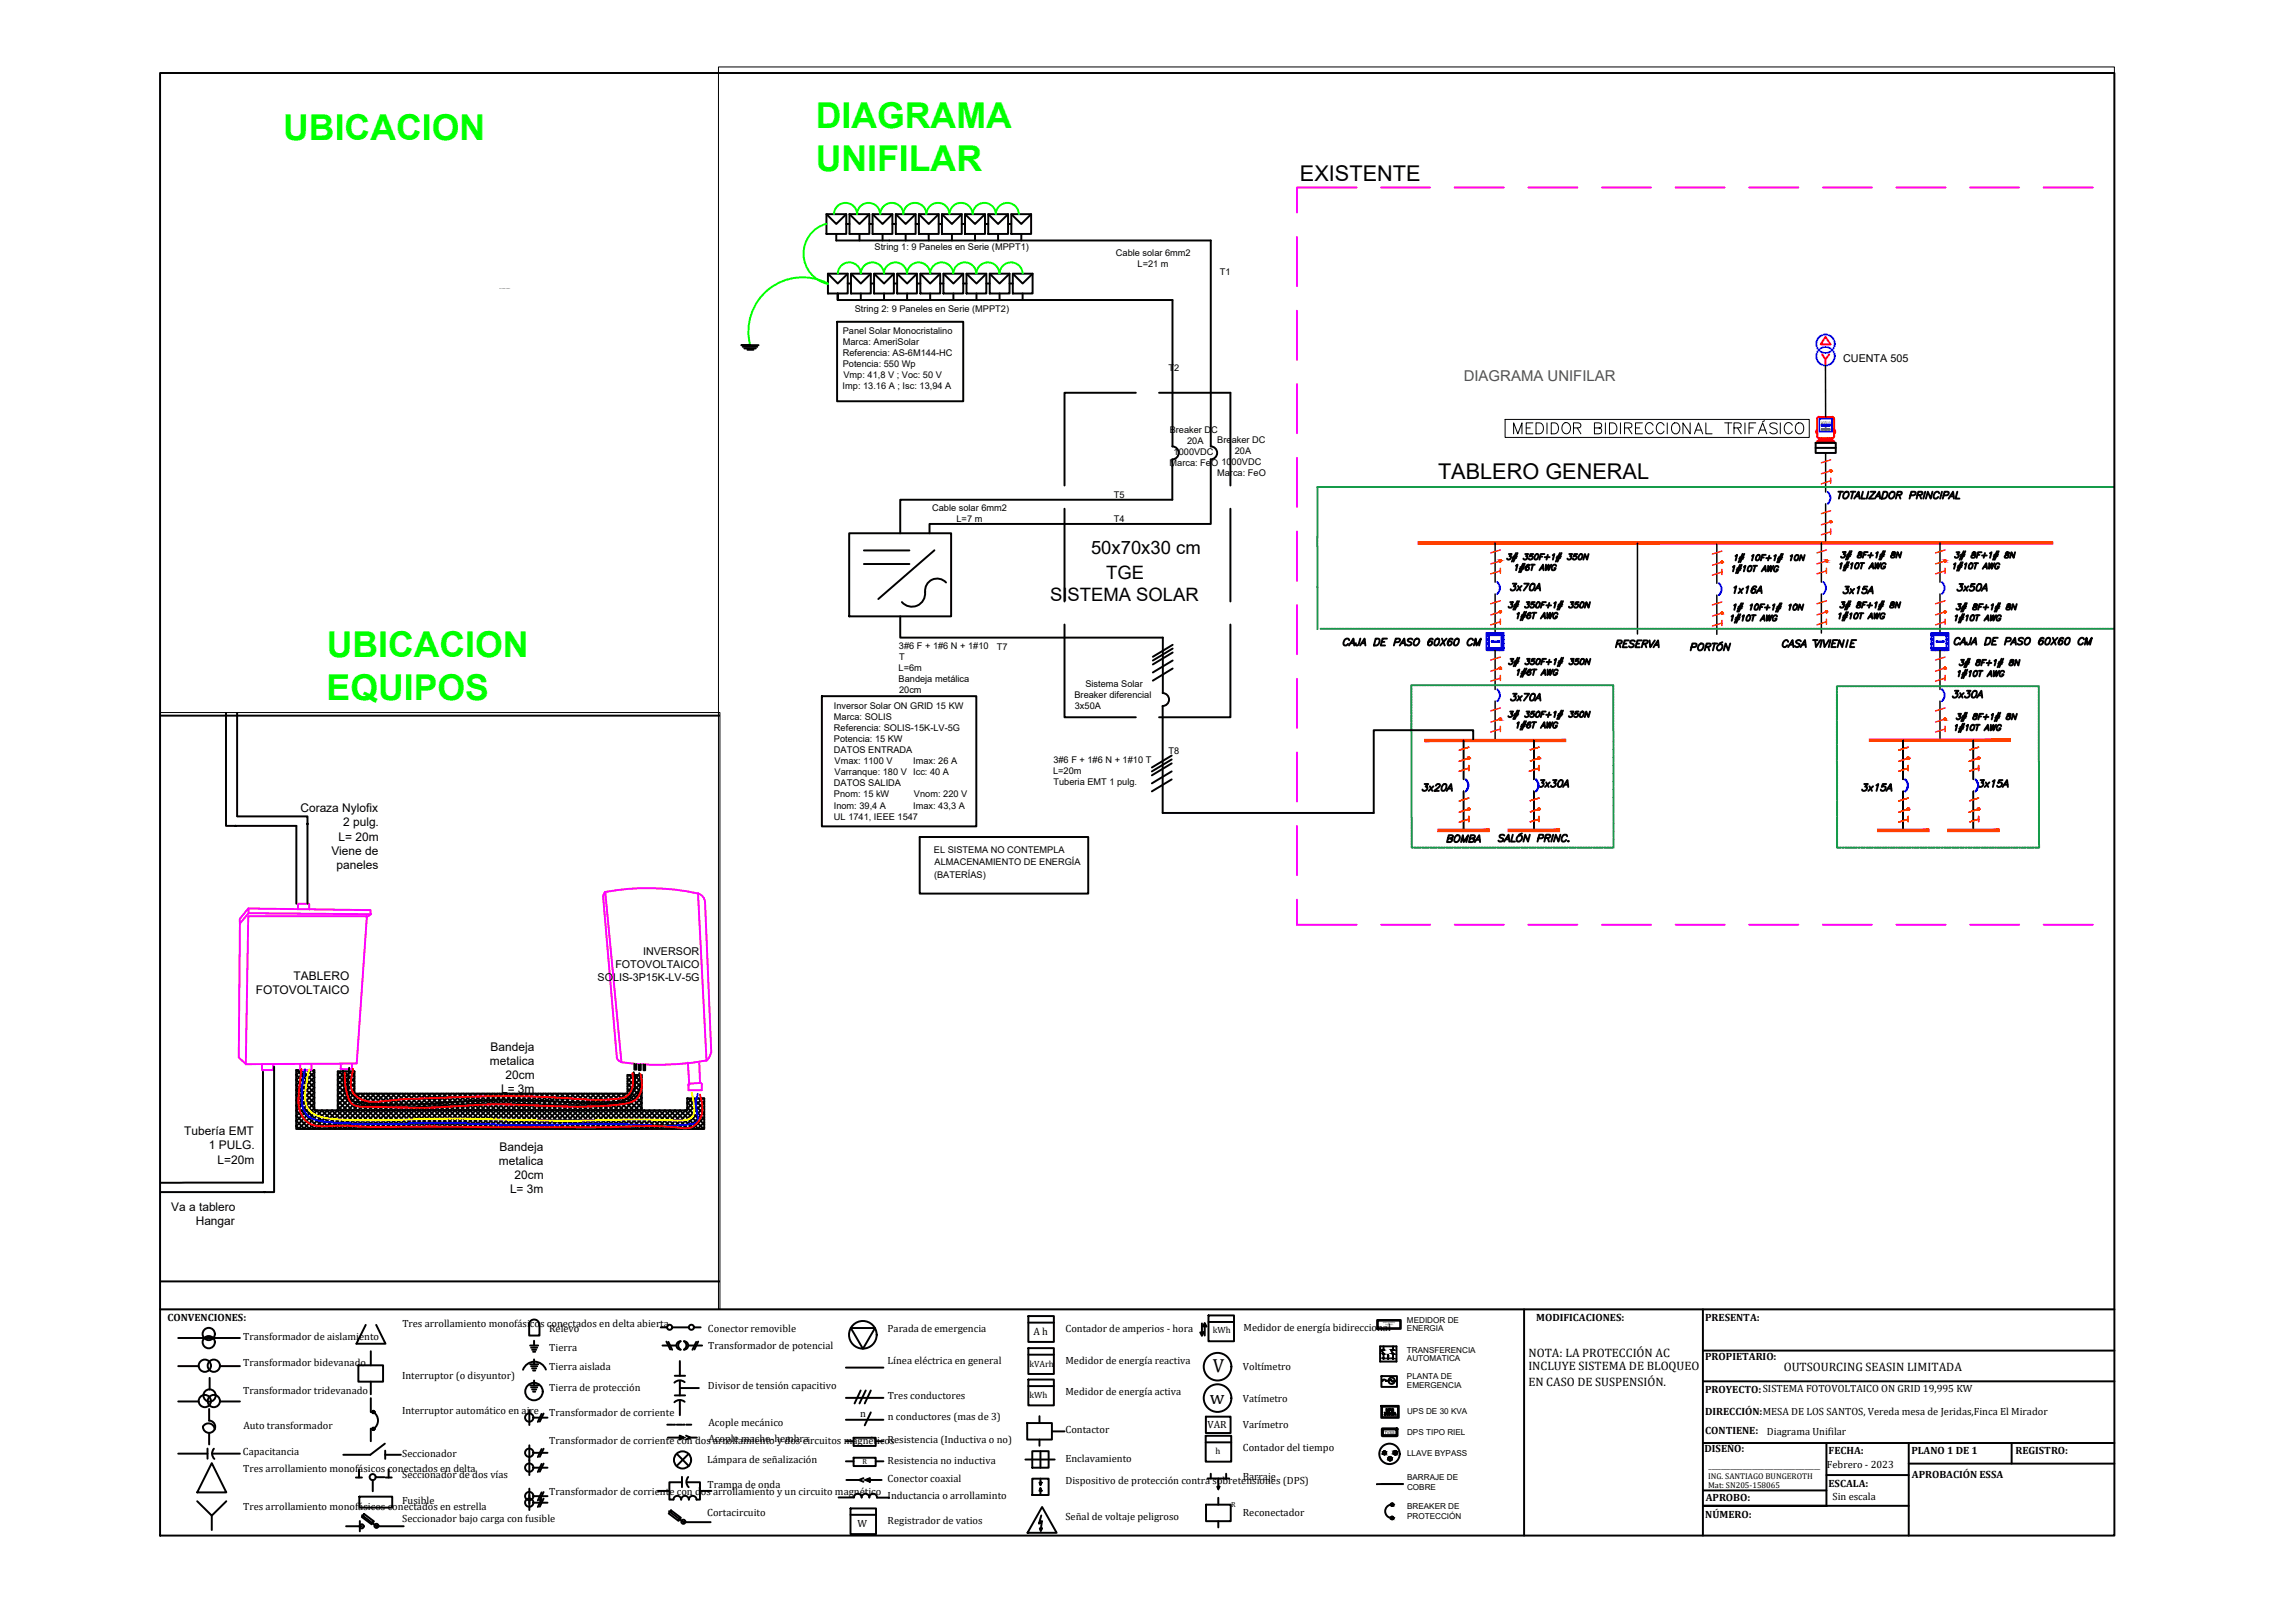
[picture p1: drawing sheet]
<svg xmlns="http://www.w3.org/2000/svg" width="297mm" height="210mm" viewBox="0 0 297 210" stroke-linecap="round" stroke-linejoin="round" font-family="sans-serif">
<defs><g id="words">
<g font-size="4.6" fill="#0f0">
<text x="105.5" y="16.6">DIAGRAMA</text>
<text x="36.6" y="18.1">UBICACION</text>
<text x="105.5" y="22.1">UNIFILAR</text>
<text x="42.3" y="85">UBICACION</text>
<text x="42.3" y="90.6">EQUIPOS</text>
</g>
<g font-size="2.8">
<text x="168.2" y="23.5">EXISTENTE</text>
<text x="186" y="62">TABLERO GENERAL</text>
</g>
<g font-size="2.5">
<text x="156.9" y="177.6">V</text>
<text x="156.5" y="181.7">w</text>
</g>
<g font-size="2.4">
<text x="141.1" y="71.7">50x70x30 cm</text>
<text x="135.9" y="77.8">SISTEMA SOLAR</text>
<text x="143.1" y="74.9">TGE</text>
</g>
<text font-size="1.9" fill="#535353" x="189.4" y="49.3">DIAGRAMA UNIFILAR</text>
<g font-size="1.6">
<text x="197.7" y="177.3">INCLUYE SISTEMA DE BLOQUEO</text>
<text x="197.7" y="179.4">EN CASO DE SUSPENSIÓN.</text>
<text x="197.7" y="175.6">NOTA: LA PROTECCIÓN AC</text>
<text x="230.8" y="177.5">OUTSOURCING SEASIN LIMITADA</text>
</g>
<g font-size="1.5">
<text x="38.9" y="105.1">Coraza Nylofix</text>
<text x="44.4" y="106.9">2 pulg.</text>
<text x="42.9" y="110.6">Viene de</text>
<text x="43.5" y="112.5">paneles</text>
<text x="43.8" y="108.8">L= 20m</text>
<text x="33.1" y="128.6">FOTOVOLTAICO</text>
<text x="38" y="126.8">TABLERO</text>
<text x="63.4" y="137.8">metalica</text>
<text x="63.5" y="136">Bandeja</text>
<text x="64.8" y="141.5">L= 3m</text>
<text x="65.4" y="139.7">20cm</text>
<text x="23.8" y="146.9">Tubería EMT</text>
<text x="27" y="148.7">1 PULG.</text>
<text x="64.6" y="148.9">Bandeja</text>
<text x="28.2" y="150.6">L=20m</text>
<text x="64.5" y="150.7">metalica</text>
<text x="66" y="154.4">L= 3m</text>
<text x="66.6" y="152.6">20cm</text>
<text x="22.1" y="156.7">Va a tablero</text>
<text x="25.3" y="158.6">Hangar</text>
</g>
<g font-size="1.4">
<text x="238.4" y="46.8">CUENTA 505</text>
<text x="79.6" y="125.3">FOTOVOLTAICO</text>
<text x="83.2" y="123.6">INVERSOR</text>
<text x="77.3" y="127">SOLIS-3P15K-LV-5G</text>
<text x="21.7" y="171">CONVENCIONES:</text>
<text x="31.5" y="173.4">Transformador de aislamiento</text>
<text x="52.1" y="171.7">Tres arrollamiento monofásicos conectados en delta abierta</text>
<text x="71" y="172.4">Relevo</text>
<text x="91.6" y="172.4">Conector removible</text>
<text x="114.8" y="172.4">Parada de emergencia</text>
<text x="133.7" y="172.8">A h</text>
<text x="137.8" y="172.3">Contador de amperios - hora</text>
<text x="160.9" y="172.3">Medidor de energía bidireccional</text>
<text x="198.7" y="171">MODIFICACIONES:</text>
<text x="220.6" y="171">PRESENTA:</text>
<text x="31.5" y="176.8">Transformador bidevanado</text>
<text x="52" y="178.4">Interruptor (o disyuntor)</text>
<text x="71.1" y="174.8">Tierra</text>
<text x="71.1" y="177.2">Tierra aislada</text>
<text x="71.1" y="180">Tierra de protección</text>
<text x="91.6" y="179.7">Divisor de tensión capacitivo</text>
<text x="91.6" y="174.5">Transformador de potencial</text>
<text x="114.8" y="176.5">Línea eléctrica en general</text>
<text x="137.8" y="176.5">Medidor de energía reactiva</text>
<text x="160.8" y="177.3">Voltímetro</text>
<text x="220.6" y="175.9">PROPIETARIO:</text>
<text x="31.5" y="180.4">Transformador tridevanado</text>
<text x="31.5" y="184.9">Auto transformador</text>
<text x="52" y="183">Interruptor automático en aire</text>
<text x="71.1" y="183.2">Transformador de corriente</text>
<text x="91.7" y="184.5">Acople mecánico</text>
<text x="111.3" y="183.4">n</text>
<text x="114.9" y="181.1">Tres conductores</text>
<text x="114.9" y="183.8">n conductores (mas de 3)</text>
<text x="137.8" y="180.6">Medidor de energía activa</text>
<text x="137.8" y="185.5">Contactor</text>
<text x="156.2" y="184.8">VAR</text>
<text x="160.8" y="181.4">Vatímetro</text>
<text x="160.8" y="184.9">Varímetro</text>
<text x="220.6" y="180.2">PROYECTO:SISTEMA FOTOVOLTAICO ON GRID 19,995 KW</text>
<text x="220.6" y="183.2">DIRECCIÓN:MESA DE LOS SANTOS, Vereda mesa de Jeridas,Finca El Mirador</text>
<text x="220.6" y="185.5">CONTIENE:</text>
<text x="228.6" y="185.6">Diagrama Unifilar</text>
<text x="31.4" y="188.3">Capacitancia</text>
<text x="31.5" y="190.5">Tres arrollamiento monofásicos conectados en delta</text>
<text x="52" y="188.5">Seccionador</text>
<text x="52" y="191.2">Seccionador de dos vías</text>
<text x="71.1" y="186.9">Transformador de corriente con dos arrollamiento y dos circuitos magnéticos</text>
<text x="91.5" y="189.3">Lámpara de señalización</text>
<text x="91.7" y="186.6">Acople macho-hembra</text>
<text x="114.8" y="186.8">Resistencia (Inductiva o no)</text>
<text x="114.8" y="189.4">Resistencia no inductiva</text>
<text x="114.8" y="191.8">Conector coaxial</text>
<text x="137.8" y="189.2">Enclavamiento</text>
<text x="160.8" y="187.8">Contador del tiempo</text>
<text x="160.8" y="191.5">Barraje</text>
<text x="220.5" y="187.9">DISEÑO:</text>
<text x="236.4" y="190">Febrero - 2023</text>
<text x="236.6" y="188.2">FECHA:</text>
<text x="247.3" y="188.2">PLANO 1 DE 1</text>
<text x="247.3" y="191.2">APROBACIÓN ESSA</text>
<text x="260.7" y="188.2">REGISTRO:</text>
<text x="31.5" y="195.4">Tres arrollamiento monofásicos conectados en estrella</text>
<text x="52" y="194.6">Fusible</text>
<text x="52" y="197">Seccionador bajo carga con fusible</text>
<text x="71.1" y="193.4">Transformador de corriente con dos arrollamiento y un circuito magnético</text>
<text x="91.5" y="196.2">Cortacircuito</text>
<text x="91.5" y="192.6">Trampa de onda</text>
<text x="110.9" y="197.6">W</text>
<text x="114.8" y="193.9">Inductancia o arrollaminto</text>
<text x="114.8" y="197.2">Registrador de vatios</text>
<text x="137.8" y="192.1">Dispositivo de protección contra sobretensiones (DPS)</text>
<text x="137.8" y="196.7">Señal de voltaje peligroso</text>
<text x="160.8" y="196.1">Reconectador</text>
<text x="220.6" y="196.5">NÚMERO:</text>
<text x="220.7" y="194.3">APROBO:</text>
<text x="236.6" y="192.4">ESCALA:</text>
<text x="237.1" y="194.1">Sin escala</text>
</g>
<g font-size="1.2">
<text x="113.1" y="32.4">String 1: 9 Paneles en Serie (MPPT1)</text>
<text x="144.4" y="33.2">Cable solar 6mm2</text>
<text x="147.2" y="34.6">L=21 m</text>
<text x="157.8" y="35.6">T1</text>
<text x="110.6" y="40.4">String 2: 9 Paneles en Serie (MPPT2)</text>
<text x="109" y="43.2">Panel Solar Monocristalino</text>
<text x="109" y="44.6">Marca: AmeriSolar</text>
<text x="109" y="46.1">Referencia: AS-6M144-HC</text>
<text x="109" y="47.5">Potencia: 550 Wp</text>
<text x="109" y="50.4">Imp: 13.16 A ; Isc: 13,94 A</text>
<text x="109.1" y="48.9">Vmp: 41,8 V ; Voc: 50 V</text>
<text x="151.2" y="48">T2</text>
<text x="151.3" y="56.1">Breaker DC</text>
<text x="151.8" y="58.9">1000VDC</text>
<text x="153.6" y="57.5">20A</text>
<text x="157.5" y="57.3">Breaker DC</text>
<text x="159.7" y="58.8">20A</text>
<text x="144.1" y="64.4">T5</text>
<text x="151.3" y="60.4">Marca: FeO 1000VDC</text>
<text x="157.5" y="61.6">Marca: FeO</text>
<text x="120.6" y="66.1">Cable solar 6mm2</text>
<text x="123.7" y="67.5">L=7 m</text>
<text x="144.1" y="67.5">T4</text>
<text x="116.3" y="84">3#6 F + 1#6 N + 1#10</text>
<text x="116.3" y="86.8">L=6m</text>
<text x="116.3" y="88.3">Bandeja metálica</text>
<text x="116.3" y="85.4">T</text>
<text x="116.3" y="89.7">20cm</text>
<text x="129" y="84.1">T7</text>
<text x="140.4" y="88.9">Sistema Solar</text>
<text x="107.9" y="91.7">Inversor Solar ON GRID 15 KW</text>
<text x="107.9" y="93.2">Marca: SOLIS</text>
<text x="107.9" y="94.6">Referencia: SOLIS-15K-LV-5G</text>
<text x="139" y="90.3">Breaker diferencial</text>
<text x="139.1" y="91.7">3x50A</text>
<text x="107.9" y="96">Potencia: 15 KW</text>
<text x="107.9" y="97.5">DATOS ENTRADA</text>
<text x="107.9" y="101.8">DATOS SALIDA</text>
<text x="108" y="98.9">Vmax: 1100 V</text>
<text x="108" y="100.3">Varranque: 180 V Icc: 40 A</text>
<text x="118.1" y="98.9">Imax: 26 A</text>
<text x="136.2" y="100.1">L=20m</text>
<text x="136.3" y="98.7">3#6 F + 1#6 N + 1#10 T</text>
<text x="136.3" y="101.6">Tuberia EMT 1 pulg.</text>
<text x="151.2" y="97.5">T8</text>
<text x="107.9" y="104.6">Inom: 39,4 A</text>
<text x="107.9" y="103.2">Pnom: 15 kW</text>
<text x="107.9" y="106.1">UL 1741, IEEE 1547</text>
<text x="118.1" y="104.6">Imax: 43,3 A</text>
<text x="118.2" y="103.2">Vnom: 220 V</text>
<text x="120.8" y="110.4">EL SISTEMA NO CONTEMPLA</text>
<text x="120.8" y="113.6">(BATERÍAS)</text>
<text x="120.9" y="112">ALMACENAMIENTO DE ENERGÍA</text>
<text x="156.9" y="172.5">kWh</text>
<text x="133.2" y="176.9">kVArh</text>
<text x="133.2" y="180.9">kWh</text>
<text x="157.3" y="188.2">h</text>
</g>
<g font-size="1.1">
<text x="182" y="171.2">MEDIDOR DE</text>
<text x="182" y="172.2">ENERGIA</text>
<text x="182" y="175.1">TRANSFERENCIA</text>
<text x="182" y="176.1">AUTOMATICA</text>
<text x="182" y="178.5">PLANTA DE</text>
<text x="182" y="179.6">EMERGENCIA</text>
<text x="182" y="183">UPS DE 30 KVA</text>
<text x="182" y="185.7">DPS TIPO RIEL</text>
<text x="182" y="188.4">LLAVE BYPASS</text>
<text x="182" y="191.6">BARRAJE DE</text>
<text x="221" y="191.4">ING. SANTIAGO BUNGEROTH</text>
<text x="221.1" y="190.1">____________________________________</text>
<text x="182" y="192.8">COBRE</text>
<text x="182" y="195.3">BREAKER DE</text>
<text x="182" y="196.6">PROTECCIÓN</text>
<text x="221" y="192.6">Mat: SN205-158065</text>
</g>
<g font-size=".9">
<text x="111.6" y="189.5">R</text>
<text x="159.3" y="195">R</text>
</g>
<text font-size=".5" fill="#636466" x="235.6" y="54.8">kW-h</text>
<text font-size=".5" x="179.1" y="185.6">TVSS</text>
<g font-size=".2">
<text x="178.9" y="171.2">(kW-h) (kVAR-h)</text>
<text x="179.2" y="171.5">3 x 120 [V]</text>
<text x="179.5" y="171.7">5 [A]</text>
</g>
</g></defs>
<!-- layer: 0 -->
<g fill="none" stroke="#000" stroke-width=".25">
<path d="M20.7 9.4h252.8v189.3h-252.8zM106.9 27.7h2.6v2.6h-2.6zM106.9 27.7l1.3 1.3 1.3-1.3M107.1 35.4h2.6v2.6h-2.6zM107.1 35.4l1.3 1.3 1.3-1.3M108.2 30.3v.8h48.4v26.7a.84 .84 0 0 1 .9 .8 .84 .84 0 0 1-.9 .8M108.4 38.8h43.3v19M108.4 38v.8v-.8M109.5 29h.4M109.7 36.7h.4M109.9 27.7h2.6v2.6h-2.6zM109.9 27.7l1.3 1.3 1.3-1.3"/>
<path d="M110.1 35.4h2.6v2.6h-2.6zM110.1 35.4l1.3 1.3 1.3-1.3M111.2 30.3v.8M111.4 38v.8M112.5 29h.4M112.7 36.7h.4M112.9 27.7h2.6v2.6h-2.6zM112.9 27.7l1.3 1.3 1.3-1.3M113.1 35.4h2.5v2.6h-2.5zM113.1 35.4l1.3 1.3 1.2-1.3M114.2 30.3v.8M114.4 38v.8"/>
<path d="M115.5 29h.4M115.6 36.7h.5M115.9 27.7h2.6v2.6h-2.6zM115.9 27.7l1.3 1.3 1.3-1.3M116.1 35.4h2.5v2.6h-2.5zM116.1 35.4l1.3 1.3 1.2-1.3M117.2 30.3v.8M117.4 38v.8M118.5 29h.4M118.6 36.7h.5M118.9 27.7h2.5v2.6h-2.5zM118.9 27.7l1.2 1.3 1.3-1.3"/>
<path d="M119.1 35.4h2.5v2.6h-2.5zM119.1 35.4l1.2 1.3 1.3-1.3M120.1 30.3v.8M120.3 38v.8M121.4 29h.5M121.6 36.7h.5M121.9 27.7l1.3 1.3 1.2-1.3M121.9 27.7h2.5v2.6h-2.5zM122.1 35.4h2.5v2.6h-2.5zM122.1 35.4l1.2 1.3 1.3-1.3M123.2 30.3v.8M123.3 38v.8"/>
<path d="M124.4 29h.4M124.6 36.7h.4M124.8 27.7l1.3 1.3 1.3-1.3M124.8 27.7h2.6v2.6h-2.6zM125 35.4h2.6v2.6h-2.6zM125 35.4l1.3 1.3 1.3-1.3M126.1 30.3v.8M126.3 38v.8M127.4 29h.5M127.6 36.7h.4M127.9 27.7l1.2 1.3 1.3-1.3M127.9 27.7h2.5v2.6h-2.5z"/>
<path d="M128 35.4h2.6v2.6h-2.6zM128 35.4l1.3 1.3 1.3-1.3M129.1 30.3v.8M129.3 38v.8M130.4 29h.4M130.6 36.7h.4M130.8 27.7l1.3 1.3 1.3-1.3M130.8 27.7h2.6v2.6h-2.6zM131 35.4h2.6v2.6h-2.6zM131 35.4l1.3 1.3 1.3-1.3M132.1 30.3v.8M132.3 38v.8"/>
<path d="M96.1 44.9h1.9M96.3 45.1h1.5M96.7 45.3h.8M97 44.7h-1.1h2.2M108.3 41.6h16.3v10.3h-16.3zM146.9 50.8h-9.2v12M150 50.8h9.2v12M151.7 57.8a.84 .84 0 0 1 .8 .8 .84 .84 0 0 1-.9 .8M151.7 59.5v5.2h-35.2v4.3M156.6 59.5v8.3h-36.3v1.2M109.9 69h13.1v10.8h-13.1zM111.8 71.2h5.9"/>
<path d="M111.8 73h5.9M116.5 79.8v2.7h33.9v7.2a.84 .84 0 0 1 .8 .8 .84 .84 0 0 1-.8 .9M119.7 76.6a1.7 1.7 0 0 1-1 1.8 1.7 1.7 0 0 1-2-.5M120.9 71.2l-7.3 6.3M122.4 75.4a1.56 1.56 0 0 0-1.8-.4 1.56 1.56 0 0 0-.9 1.6M137.7 65.8v12M159.2 65.8v12M20.8 92.6h72.3M29.2 92.2v14.7h9.1v10.1M30.7 92.2v13.4M106.3 90.1h20v16.8h-20zM137.7 80.8v12h9.2"/>
<path d="M150.4 91.4v13.8h27.3v-10.7h12.9v1.2M151.6 98.8l-2.6 1.5M151.6 98.3l-2.6 1.5M151.6 97.8l-2.6 1.5M151.6 99.8l-2.6 1.6M151.7 84.4l-2.6 1.6M151.7 83.9l-2.6 1.6M151.7 83.4l-2.6 1.6M151.7 85.5l-2.6 1.5M151.7 86.5l-2.6 1.6M159.2 80.8v12h-9.2M30.7 105.6h9.1v11.4"/>
<path d="M119 108.3h21.8v7.3h-21.8zM151.6 100.9l-2.6 1.5M34 138.7v14.3M35.5 138v16.3h-14.7M38.3 139.7l2.4 2.4M38.3 139.1l2.4 2.3M38.4 138.5l2.3 2.2-2.4 2.4M39 138.5l-.7 .6M39.1 138.5l1.6 1.6-2.4 2.3M39.6 138.5l-1.3 1.3M39.7 138.5l1 .9M40.3 138.5l-2 1.9"/>
<path d="M40.4 138.5l.3 .3M40.7 138.8l-2.4 2.3M40.7 139.4l-2.4 2.4M43.7 139.8l6.3 6.3M43.7 139.2l2.2 2.1M43.8 138.6l2.1 2.1M44.1 138.6l-.4 .5M44.4 138.5a6.7 6.7 0 0 0 .9 4.1l.2 .2a4 4 0 0 0 2.5 .3 101.6 101.6 0 0 0 13.9-.3h2.8l4.2 .1a54.5 54.5 0 0 0 12.2-.3 2.31 2.31 0 0 0 1.8-2.7l-.2-1M44.5 138.6l1.4 1.4M44.8 138.6l-1.1 1.1M45.2 138.2a7.7 7.7 0 0 0 .1 3.9l.4 .4a49.9 49.9 0 0 0 11.8 .2 96.5 96.5 0 0 1 16.5-.1l4 .2 2.2-.3a2.46 2.46 0 0 0 1.9-3.1l-.1-.6M45.2 138.6l.7 .7"/>
<path d="M45.4 138.6l-1.7 1.8M45.8 138.6l.1 .1M45.9 138.6v2.9h35.3v-2.4h1.8v4.6h-.9M45.9 138.6h-2.2v5.1h38.4M45.9 138.9l-2.2 2.1M45.9 139.5l-2.2 2.2M81.2 139.6l1.8 1.8M81.3 139.1l-.1 .2M81.4 139.1l1.6 1.6-5.3 5.4M82 139.1l-.8 .8M82 139.1l1 1M82.1 137.7v.7h.2v-.7"/>
<path d="M82.7 139.1l-1.5 1.5M82.7 139.1l.3 .3M82.9 137.7v.8h-.3v-.7M83 139.4l-1.8 1.9M83.3 137.8v.7h.2v-.7M34 153l-13.2 .1M38.3 140.4l2.4 2.3-2.4 2.4M38.3 145.7l.4 .4M38.3 145l1.1 1.1M38.3 144.4l1.8 1.7M38.3 143.7l2.4 2.4M38.3 143.1l3.1 3"/>
<path d="M38.3 142.4l3.7 3.7M38.3 141.7l4.4 4.4M38.3 141.1l2.4 2.3M40.7 141.4l-2.4 2.3M40.7 142.1l-2.4 2.3M40.7 143.4l-2.4 2.3M40.9 143.7l2.5 2.4M41 143.7l-2.4 2.4M41.6 143.7l2.4 2.4M41.7 143.7l-2.4 2.4M42.3 143.7l2.4 2.4M42.4 143.7l-2.5 2.4"/>
<path d="M42.9 143.7l2.4 2.4M43 143.7l-2.4 2.4M43.6 143.7l2.4 2.4M43.7 143.7h-3v-5.2h-2.4v7.6h52.8v-4h-2.2v1.6h-5.9M43.7 143.1l3 3M43.7 142.5l3.6 3.6M43.7 141.8l4.3 4.3M43.7 141.1l4.9 5M43.7 140.5l5.6 5.6M45.9 140.2l-2.2 2.2M45.9 140.9l-2.2 2.1M45.9 141.5l-4.6 4.6"/>
<path d="M46.1 141.5l4.5 4.6M46.5 141.5l-4.6 4.6M46.7 141.5l4.6 4.6M47.2 141.5l-4.6 4.6M47.4 141.5l4.6 4.6M47.8 141.5l-4.5 4.6M48.1 141.5l4.5 4.6M48.5 141.5l-4.6 4.6M48.7 141.5l4.6 4.6M49.2 141.5l-4.6 4.6M49.4 141.5l4.6 4.6M49.8 141.5l-4.6 4.6"/>
<path d="M50 141.5l4.6 4.6M50.5 141.5l-4.6 4.6M50.7 141.5l4.6 4.6M51.1 141.5l-4.5 4.6M51.4 141.5l4.5 4.6M51.8 141.5l-4.6 4.6M52 141.5l4.6 4.6M52.5 141.5l-4.6 4.6M52.7 141.5l4.6 4.6M53.1 141.5l-4.6 4.6M53.3 141.5l4.6 4.6M53.8 141.5l-4.6 4.6"/>
<path d="M54 141.5l4.6 4.6M54.4 141.5l-4.5 4.6M54.7 141.5l4.6 4.6M55.1 141.5l-4.6 4.6M55.3 141.5l4.6 4.6M55.8 141.5l-4.6 4.6M56 141.5l4.6 4.6M56.4 141.5l-4.5 4.6M56.6 141.5l4.6 4.6M57.1 141.5l-4.6 4.6M57.3 141.5l4.6 4.6M57.7 141.5l-4.5 4.6"/>
<path d="M58 141.5l4.6 4.6M58.4 141.5l-4.6 4.6M58.6 141.5l4.6 4.6M59.1 141.5l-4.6 4.6M59.3 141.5l4.6 4.6M59.7 141.5l-4.5 4.6M60 141.5l4.5 4.6M60.4 141.5l-4.6 4.6M60.6 141.5l4.6 4.6M61.1 141.5l-4.6 4.6M61.3 141.5l4.6 4.6M61.7 141.5l-4.5 4.6"/>
<path d="M62 141.5l4.5 4.6M62.4 141.5l-4.6 4.6M62.6 141.5l4.6 4.6M63 141.5l-4.5 4.6M63.3 141.5l4.5 4.6M63.7 141.5l-4.6 4.6M63.9 141.5l4.6 4.6M64.4 141.5l-4.6 4.6M64.6 141.5l4.6 4.6M65 141.5l-4.5 4.6M65.3 141.5l4.5 4.6M65.7 141.5l-4.6 4.6"/>
<path d="M65.9 141.5l4.6 4.6M66.4 141.5l-4.6 4.6M66.6 141.5l4.6 4.6M67 141.5l-4.6 4.6M67.3 141.5l4.5 4.6M67.7 141.5l-4.6 4.6M67.9 141.5l4.6 4.6M68.4 141.5l-4.6 4.6M68.6 141.5l4.5 4.6M69 141.5l-4.6 4.6M69.2 141.5l4.6 4.6M69.7 141.5l-4.6 4.6"/>
<path d="M69.9 141.5l4.6 4.6M70.3 141.5l-4.5 4.6M70.6 141.5l4.5 4.6M71 141.5l-4.6 4.6M71.2 141.5l4.6 4.6M71.7 141.5l-4.6 4.6M71.9 141.5l4.6 4.6M72.3 141.5l-4.6 4.6M72.5 141.5l4.6 4.6M73 141.5l-4.6 4.6M73.2 141.5l4.6 4.6M73.6 141.5l-4.5 4.6"/>
<path d="M73.9 141.5l4.6 4.6M74.3 141.5l-4.6 4.6M74.5 141.5l4.6 4.6M75 141.5l-4.6 4.6M75.2 141.5l4.6 4.6M75.6 141.5l-4.6 4.6M75.8 141.5l4.6 4.6M76.3 141.5l-4.6 4.6M76.5 141.5l4.6 4.6M76.9 141.5l-4.5 4.6M77.2 141.5l4.6 4.6M77.6 141.5l-4.6 4.6"/>
<path d="M77.8 141.5l4.6 4.6M78.3 141.5l-4.6 4.6M78.5 141.5l4.6 4.6M78.9 141.5l-4.5 4.6M79.2 141.5l4.5 4.6M79.6 141.5l-4.6 4.6M79.8 141.5l4.6 4.6M80.2 141.5l-4.5 4.6M80.5 141.5l4.6 4.6M80.9 141.5l-4.5 4.6M81.2 141.5l1.8 1.9M81.2 140.2l1.8 1.9"/>
<path d="M81.2 140.9l1.8 1.9M82.1 143.7l-2.4 2.4M83 140.1l-6 6M83 141.4l-4.7 4.7M83 142.1l-4 4M83 143.4l-2.7 2.7M83 142.7l-.9 1M83.3 143.7l2.4 2.4M83.4 143.7l-2.4 2.4M84 143.7l2.4 2.4M84.1 143.7l-2.5 2.4M84.6 143.7l2.4 2.4"/>
<path d="M84.7 143.7l-2.4 2.4M85.3 143.7l2.4 2.4M85.4 143.7l-2.4 2.4M86 143.7l2.4 2.4M86 143.7l-2.4 2.4M86.6 143.7l2.4 2.4M86.7 143.7l-2.4 2.4M87.3 143.7l2.4 2.4M87.4 143.7l-2.5 2.4M88 143.7l2.4 2.4M88 143.7l-2.4 2.4M88.6 143.7l2.4 2.4"/>
<path d="M88.7 143.7l-2.4 2.4M88.9 143.3l2.2 2.2M88.9 142.6l2.2 2.3M89 142.1l2.1 2.1M89.6 142.1l-.7 .7M89.7 142.1l1.4 1.4M90.2 142.1l-1.3 1.4M90.4 142.1l.7 .8M90.9 142.1l-4 4M91 142.1l.1 .1M91.1 142.6l-3.5 3.5M91.1 143.2l-2.8 2.9"/>
<path d="M91.1 143.9l-2.2 2.2M91.1 144.6l-1.5 1.5M91.1 145.2l-.9 .9M91.1 145.9l-.2 .2M20.7 169.4h252.8M20.8 165.8h72.3M23.1 173.2h7.9M23.1 176.8h2.6M27.1 178.3v1.5M28.5 176.8h2.5M46.4 176.7h3.2v2.1h-3.2zM47.3 171.5l-1.2 2.4h3.8l-1.2-2.4"/>
<path d="M48 174.9v1.8M48 178.8v1.6M68.4 171.5a.67 .67 0 0 1 .7-.7 .67 .67 0 0 1 .7 .7M68.5 171.5v1.3h1.3v-1.3M68.6 174.1h1M68.6 176.6h1M68.6 179.3h1M68.7 174.4h.8M68.7 176.8h.8M68.7 179.5h.8M68.8 174.7h.6M68.8 177.1h.6"/>
<path d="M68.8 179.8h.6M69 174.9h.2M69 177.4h.2M69.1 173.5v.6M69.1 175.9v.7M69.1 178.7v.6M70.6 177.2a1.58 1.58 0 0 0-1.5-1 1.58 1.58 0 0 0-1.4 1.1M85.5 171.8h.8M85.7 174.1h1.8M86.2 173.6l.5 1M86.5 173.7l.5 1M87 171.8h2.1"/>
<path d="M87.3 178h1.3M87.6 173.8l.2-.2h.2a.63 .63 0 0 0 0 1.1 .54 .54 0 0 1-.4-.9zM88 176.1v1.9M88 178.7v1.9M88 179.6h2.4M88.5 173.6a.54 .54 0 0 1 .5 .5 .54 .54 0 0 1-.5 .6 .63 .63 0 0 0 0-1.1zM88.6 178.9a.96 .96 0 0 0-1.3 0M89.1 174.1h1.7M89.8 171.8h.8M90.1 173.7l-.5 1M90.3 173.6l-.5 1M109.4 177h4.9"/>
<path d="M110.1 171.9h3.1l-1.6 2.6zM111.3 179.9l-.7 1.7M112 179.9l-.8 1.7M112.7 179.9l-.8 1.7M133 170.3h3.3v3.4h-3.3zM133 174.5h3.3v3.3h-3.3zM133 178.5h3.3v3.4h-3.3zM133 171.2h3.3M133 175.3h3.3M133 179.4h3.3M155.3 172.4h.4l-.2 .5zM155.5 171.3v1.1"/>
<path d="M155.9 171.2l.2 .4h-.5zM155.9 171.6v1.2M156.3 170.2h3.3v3.4h-3.3zM156.3 171.1h3.3M197.2 169.4v29.3M220.3 174.8h53.2M220.3 169.4v29.3M220.3 178.8h53.2M23.1 181.4h2.6M23.1 188.1h3.7M25.5 194.3l1.9 1.8 1.9-1.8M26.2 184.6a.81 .81 0 0 1 .9-.4 .81 .81 0 0 1 .7 .8"/>
<path d="M26.8 187.5v1.3M27 183.8a.79 .79 0 0 1 .8 .8 .79 .79 0 0 1-.8 .8 .79 .79 0 0 1-.7-.8M27.1 182.3v1.5M27.1 185.4v1.5M27.4 189.3l1.9 3.8h-3.8zM27.4 196.1v1.9M27.4 188.1h3.6M27.7 187.5a.96 .96 0 0 0 0 1.3M28.5 181.4h2.5M44.8 197.5h2M46 191.2h.8M46.4 190.1v1.1"/>
<path d="M46.5 193.7h4.2v1.4h-4.2zM46.6 196.8v1.4M46.8 196.1l1.9 1.4h3.5M47.1 195.9l1.3 1-.3 .4-1.3-1zM48 180.9v1.8M48 184.9v1.6M48.2 191.5v1.5M48.3 182.7a1.3 1.3 0 0 1 0 2.2M48.6 191.2h1.1M49.8 186.8l-1.9 1.5h-3.5M49.8 188.3h2.1M49.8 187.7v1.1"/>
<path d="M49.9 191.2h.8M50.3 190.1v1.1M68.5 182.5v1.9M68.5 187v3.9M68.5 192.6v2.8M69 180.1h.2M69 183.5h1.8M69 188h1.8M69 189.9h1.8M69 193.6h1.8M69 194.5h1.8M70.1 183l-.5 1"/>
<path d="M70.1 187.5l-.5 1.1M70.1 189.4l-.5 1.1M70.1 193.1l-.5 1.1M70.1 194l-.5 1M70.3 182.9l-.5 1.1M70.3 187.5l-.5 1M70.3 189.4l-.5 1M70.3 193.1l-.5 1M70.3 193.9l-.5 1.1M85.1 192.9h1.5M86.3 184.4h.7M86.4 186h1.5"/>
<path d="M86.6 195.6l1.8 1.4h3.5M86.8 195.5l1.3 .9-.3 .4-1.3-.9zM87.1 184.4h.2M87.3 180.6h1.3M87.6 184.4h.6M87.6 188.1l1.5 1.6M87.9 185.8l.6 .2-.6 .3zM88 181.2v1.9M88.1 194.1a.5 .5 0 0 1 .5-.5 .5 .5 0 0 1 .5 .5M88.2 191.8h-1.6v2.3h.5a.5 .5 0 0 1 .5-.5 .5 .5 0 0 1 .5 .5M88.2 191.1v1.4M88.4 184.4h.2"/>
<path d="M88.6 181.4a.96 .96 0 0 0-1.3 .1M88.8 185.8l.5 .2-.5 .3M88.8 184.4h.6M88.8 191.8h1.8v2.3h-.5M89 191.1a.96 .96 0 0 0 .1 1.4M89.1 188.1l-1.6 1.6M89.1 194.1a.5 .5 0 0 1 .5-.5 .5 .5 0 0 1 .5 .5M89.3 186h.9M90.6 192.9h1.4M108.5 193.8h2M109.4 180.9h4.9M109.4 183.7h4.9"/>
<path d="M109.4 186.5h1M109.4 189.1h1M109.5 191.5h1.6M110 195.2h3.3v3.3h-3.3zM110 196h3.3M110.4 186.1h2.9v1h-2.9zM110.4 188.6h2.9v1.1h-2.9zM110.5 193.8a.5 .5 0 0 1 .5-.5 .5 .5 0 0 1 .5 .5M111.5 193.8a.5 .5 0 0 1 .5-.5 .5 .5 0 0 1 .5 .5M111.7 191.3l-.6 .2 .6 .3M112 191.5l.5-.2v.5zM112.5 193.8a.5 .5 0 0 1 .5-.5 .5 .5 0 0 1 .5 .5h1.5"/>
<path d="M112.5 191.5h1.6M112.7 182.8l-.8 1.7M113.3 186.5h1M113.3 189.1h1M132.7 188.9h3.7M132.9 184.2h3.2v2.1h-3.2zM133.5 187.8h2.2v2.1h-2.2zM133.5 191.4h2.2v2.1h-2.2zM134.5 191.9h.3l-.2 .3zM134.5 183.3v.9M134.5 186.3v.8M134.5 197.8h.3l-.2 .3z"/>
<path d="M134.6 192.6l.2 .3h-.3zM134.6 187.8v2.1M134.6 191.4v.8M134.6 192.6v.9M134.7 196.1l-.3 1.1 .4-.4-.2 1.1M134.8 195l1.9 3.4h-3.8zM136.1 185.2h1.6M156 185.8h3.3v3.4h-3.3zM156 186.7h3.3M156 183.3h3.2v2.1h-3.2zM156 194.7h3.2v2.2h-3.2zM156.2 191.3h2.8"/>
<path d="M156.6 190.7v.6M157.5 192.4h.3l-.2 .3zM157.6 191.3v1.1M157.6 193.8v.9M157.6 196.9v.8M158.6 190.7v.6M220.3 186.7h53.2M220.3 192.9h16M236.3 186.7v8.2h-16h26.6M236.3 190.9h10.6M246.9 189.4h26.6M246.9 186.7v12"/>
<path d="M260.3 186.7v2.7"/>
<circle cx="26.5" cy="176.7" r=".79"/>
<circle cx="27" cy="172.6" r=".79"/>
<circle cx="27" cy="173.7" r=".79"/>
<circle cx="27.7" cy="176.7" r=".79"/>
<circle cx="86.6" cy="171.8" r=".33"/>
<circle cx="89.4" cy="171.8" r=".33"/>
<circle cx="111.6" cy="172.7" r="1.79"/>
<circle cx="157.5" cy="176.9" r="1.79"/>
<circle cx="26.5" cy="181.3" r=".79"/>
<circle cx="27.1" cy="180.6" r=".79"/>
<circle cx="27.7" cy="181.3" r=".79"/>
<circle cx="46.8" cy="197.5" r=".26"/>
<circle cx="48.2" cy="191.2" r=".39"/>
<circle cx="48.3" cy="184.9" r=".16"/>
<circle cx="48.3" cy="182.7" r=".16"/>
<circle cx="48.7" cy="197.5" r=".26"/>
<circle cx="68.5" cy="194.5" r=".54"/>
<circle cx="68.5" cy="188" r=".54"/>
<circle cx="68.5" cy="189.9" r=".54"/>
<circle cx="68.5" cy="183.4" r=".54"/>
<circle cx="68.5" cy="193.6" r=".54"/>
<circle cx="69.1" cy="180.1" r="1.13"/>
<circle cx="88.3" cy="188.9" r="1.11"/>
<circle cx="88.4" cy="196.9" r=".26"/>
<circle cx="157.5" cy="180.9" r="1.79"/>
</g>
<!-- layer: inversor -->
<g fill="none" stroke="#f0f" stroke-width=".25">
<path d="M31 119.5v-.6l1.1-1.3 .1 .5-1.2 1.4-.1 17.3 .9 .9M32.1 118.6h15.4l-1.3 19-14.4 .1zM32.1 117.6l15.8 .2M40 117h-1.4v.7M40 117v.7M47.9 117.8l.1 .5-15.9-.1M48 118.3l-.5 .3M78.3 115.4l-.3 .6 1.8 20.9M78.3 115.4a31 31 0 0 1 12.1 .2M78.3 115.4l2.1 22.1a35.1 35.1 0 0 0 11-.3M33.9 137.8v.6M33.9 138.4v.1"/>
<path d="M34 138.5h1.3M35.3 138.4v.1M35.3 137.8v.6M38.8 137.8v.6M38.8 138.4l.1 .1M38.9 138.5h1.3M40.3 138.4l-.1 .1M40.3 137.8v.6M44.1 137.6v.7M44.1 138.3h.1M44.1 138.4h1.4M45.5 138.3h.1"/>
<path d="M45.5 137.6v.7M79.8 136.9l.3 .4 .3 .1M89 137.5l.2 2.7M90.5 137.6l.1 2.5 .2 .2M92 136.2a1.62 1.62 0 0 1-.6 1l-1.1-21.6a1.19 1.19 0 0 1 .9 1.2l.8 19.4M89.2 140.2l-.1 .1v.8h1.7v-.8M90.5 140.2h-1.3M90.5 140.1h.1"/>
</g>
<!-- layer: 0 -->
<path d="M40 138.4l-.4 2.1a3.8 3.8 0 0 0 .5 3.3l1 .6a21.2 21.2 0 0 0 6.4 .6h.9a282.4 282.4 0 0 1 22.6 0h5.3a156.4 156.4 0 0 1 12.1 0 1.3 1.3 0 0 0 1.4-1.5l-.3-2.1" fill="none" stroke="#ff0" stroke-width=".25"/>
<path d="M39.4 138.4a10.3 10.3 0 0 0-.1 5.1 2.26 2.26 0 0 0 1.8 1.5 61.1 61.1 0 0 0 11.4 .4 244.4 244.4 0 0 1 15.1 .2l3.8-.1a163.8 163.8 0 0 1 14.8 .2l1.9-.1a3.2 3.2 0 0 0 2.1-.5 3.5 3.5 0 0 0-.2-1.9l.1-.8 .2-.9" fill="none" stroke="#00f" stroke-width=".25"/>
<path d="M39 138.3l-.3 2.9a4.4 4.4 0 0 0 .8 3.7 2.91 2.91 0 0 0 2.6 .9l2-.1a109.6 109.6 0 0 0 11.6 .1 669.8 669.8 0 0 0 29.8-.1l1.9 .2a3.1 3.1 0 0 0 2.2-.1 2.8 2.8 0 0 0 1.2-3.2l-.2-.9M44.6 138.8v.7a4.7 4.7 0 0 0 1 3.4l.2 .1a5 5 0 0 0 2.5 .2 106.4 106.4 0 0 0 13.9-.2l2.8-.1 4.2 .2a55.5 55.5 0 0 0 12.1-.4 2.29 2.29 0 0 0 1.7-2.7l-.1-1M45.7 138.3l-.3 1.5a2.24 2.24 0 0 0 2.1 2.7l.7 .1 1.3-.1a56 56 0 0 1 8.5-.5 134.7 134.7 0 0 1 18.4 .3h2.6a3.6 3.6 0 0 0 2.3-.6 3.2 3.2 0 0 0 .5-2.8" fill="none" stroke="#f00" stroke-width=".25"/>
<g fill="none" stroke="#007fff" stroke-width=".25">
<path d="M235.4 54.2h1.6v1.7h-1.6z"/>
<circle cx="236.2" cy="44.5" r="1.2"/>
<circle cx="236.2" cy="46.1" r="1.2"/>
</g>
<path d="M235.7 45.9l.5 .6v.6M236.2 43.6l.6 1h-1.3zM236.7 45.9l-.5 .6" fill="none" stroke="#ff003f" stroke-width=".25"/>
<g fill="none" stroke="#f00" stroke-width=".25">
<path d="M235 55.9h.1M235.1 54.2v-.1l.2-.2 1.7 .1 .2 .1 .1 2.4M235.1 56.4l.1 .3h.1h1.7h.2l.1-.3M235.1 55.6a.41 .41 0 0 0 0 .6M235.1 54.2v2.3M235.3 57.1v.1l-.1-.1M235.4 56.7v.2l-.3 .2v.2M235.5 56.9v.3M235.5 57.2h.1M235.5 57h.1M235.6 56.9v.1M235.6 57v.2"/>
<path d="M235.6 57.2h.1M235.6 57h.1M235.7 56.8h-.1h.1M235.7 57h.1M235.7 57v.2M235.7 57.2h.1M235.8 57l-.1 .2M235.8 57.2h.1M235.8 57h.1M235.9 57v.2M235.9 57v.2h-.1M235.9 57.2h.1"/>
<path d="M235.9 57h.1M236 56.8h.1M236.1 57.2h.1M236.1 57h.1M236.1 56.9v.3M236.1 56.9v.1M236.1 57v.2M236.2 57h.1M236.3 57v.2M236.3 57.2h.1M236.3 57h.1M236.3 57l-.1 .2"/>
<path d="M236.4 56.8h.1M236.4 56.9v.3M236.5 57.2h.1M236.5 57h.1M236.5 56.9v.1M236.5 57v.2M236.6 56.9v.3M236.6 56.9l.1 .1M236.6 57.2h.1M236.6 57h.1M236.7 57l-.1 .2M236.7 57.2h.1"/>
<path d="M236.7 57h.1M236.7 56.8h.1M236.8 57v.2M236.8 57.2h.1M236.8 57h.1M236.9 56.7v.2l.4 .2v.2M237.1 57.1v.1M237.2 57.1l-.1 .1M237.3 55.6a.41 .41 0 0 1 0 .6M237.3 55.8v.1"/>
<circle cx="235" cy="55.9" r=".03"/>
<circle cx="235.3" cy="57.1" r=".05"/>
<circle cx="235.6" cy="57" r=".03"/>
<circle cx="235.6" cy="57.1" r=".03"/>
<circle cx="235.6" cy="56.8" r=".03"/>
<circle cx="235.7" cy="57" r=".03"/>
<circle cx="235.7" cy="57.1" r=".03"/>
<circle cx="235.9" cy="57.1" r=".03"/>
<circle cx="235.9" cy="57" r=".03"/>
<circle cx="236" cy="56.8" r=".03"/>
<circle cx="236.1" cy="57" r=".03"/>
<circle cx="236.1" cy="57.1" r=".03"/>
<circle cx="236.3" cy="57" r=".03"/>
<circle cx="236.3" cy="57.1" r=".03"/>
<circle cx="236.4" cy="56.8" r=".03"/>
<circle cx="236.5" cy="57.1" r=".03"/>
<circle cx="236.5" cy="57" r=".03"/>
<circle cx="236.6" cy="57.1" r=".03"/>
<circle cx="236.6" cy="57" r=".03"/>
<circle cx="236.7" cy="56.8" r=".03"/>
<circle cx="236.8" cy="57" r=".03"/>
<circle cx="236.8" cy="57.1" r=".03"/>
<circle cx="237.1" cy="57.1" r=".05"/>
<circle cx="237.3" cy="55.9" r=".03"/>
</g>
<path d="M235.7 54.9h1v.2h-1z" fill="none" stroke="#00f" stroke-width=".25"/>
<path d="M235.7 55.5v.1zM235.7 55.5h.9v.1h-.9zM236.2 55.4v.1zM236.6 55.6l.1-.1v.1z" fill="none" stroke="#636466" stroke-width=".25"/>
<g fill="#636466" stroke="#636466" stroke-width=".13">
<path d="M235.7 55.5v.1z"/>
<path d="M236.6 55.6l.1-.1z"/>
<path d="M236.6 55.6h.1z"/>
</g>
<path d="M235.1 57.3h2.2" fill="none" stroke="#0f0" stroke-width=".25"/>
<path d="M234.9 57.3h2.6v1.3h-2.6zM234.9 58h2.6" fill="none" stroke="#000" stroke-width=".25"/>
<!-- layer: PDF2_TX1 -->
<g fill="none" stroke="#000" stroke-width=".25">
<path d="M195.2 71.7h.4l-.3 .3h.1a.27 .27 0 0 1 0 .4 .27 .27 0 0 1-.4-.1M195.4 77.9h.4l-.3 .3a.23 .23 0 0 1 .2 .3 .23 .23 0 0 1-.3 .1h-.2v-.1M195.7 72.2h.5M195.7 75.5h.5l-.4 .4h.2a.33 .33 0 0 1-.1 .4 .33 .33 0 0 1-.5-.1M195.8 72h.4M195.9 78.5h.4M196 78.2h.4M196.1 73.2l.2-.1-.2 .7M196.1 71.6l-.5 1.1M196.3 79.4l.2-.1-.2 .7M196.3 77.8l-.5 1.1M196.3 71.6l-.5 1.1"/>
<path d="M196.4 75.8l.3 .6M196.5 77.8l-.5 1.1M196.6 73.6h.5M196.7 73.4h.5M196.8 79.8h.5M196.9 75.8l-.7 .6M196.9 79.6h.5M197 72.9l-.5 1.1M197.2 75.5h.6l-.7 .9M197.2 79.2l-.5 1.1M197.3 72.9l-.6 1.1M197.3 71.7h.4l-.3 .3h.1a.27 .27 0 0 1 0 .4 .27 .27 0 0 1-.4-.1"/>
<path d="M197.4 79.2l-.5 1.1M197.5 77.9h.4l-.3 .3h.1a.27 .27 0 0 1 0 .4 .27 .27 0 0 1-.4-.1M197.9 73.2v-.1a.44 .44 0 0 0-.5 .2 .44 .44 0 0 0 0 .5 .25 .25 0 0 0 .4-.1 .25 .25 0 0 0-.1-.4l-.3 .3M198 75.7a.34 .34 0 0 1 .5-.1 .54 .54 0 0 1 0 .6 .54 .54 0 0 1-.6 .2v-.4zM198.1 79.4v-.1a.4 .4 0 0 0-.5 .2 .4 .4 0 0 0 .1 .5 .22 .22 0 0 0 .3-.2 .22 .22 0 0 0-.3-.2l-.1 .2M198.1 73.1h.5M198.3 79.3h.5M198.3 73.1l-.2 .7M198.4 71.7h-.4l-.1 .3a.24 .24 0 0 1 .4 0 .24 .24 0 0 1-.2 .4h-.2l-.1-.1M198.5 79.3l-.2 .7M198.6 77.9h-.4l-.1 .3a.24 .24 0 0 1 .4 .1 .24 .24 0 0 1-.2 .3h-.3v-.1M198.6 76.4l.5-.9 .1 .9"/>
<path d="M198.6 71.8l.3-.1a.41 .41 0 0 1 .1 .5 .41 .41 0 0 1-.4 .2l-.1-.3zM198.8 76.1h.4M198.9 78l.2-.1a.42 .42 0 0 1 .1 .5 .42 .42 0 0 1-.5 .2v-.3zM199.2 73.8l.4-.7 .1 .7M199.2 72h.3M199.3 73.6h.4M199.4 78.3h.3M199.5 79.8h.3M199.8 71.7h-.5l-.1 .7M199.8 72.1h.7M200 77.9h-.5l-.2 .7M200 73.1v.7l.3-.7v.7l.4-.7"/>
<path d="M200.1 78.3h.6M200.2 79.3v.7l.3-.7v.7l.4-.7M200.2 71.8l-.1 .6M200.4 78l-.1 .6M200.9 71.8l.2-.1-.2 .7M201.1 78.1l.2-.2-.2 .7M201.3 73.2a.34 .34 0 0 0-.4 0 .34 .34 0 0 0-.1 .4 .26 .26 0 0 0 .3 .2 .26 .26 0 0 0 .2-.3h-.2M201.4 72.2h.5M201.5 72h.4M201.5 79.5a.28 .28 0 0 0-.3-.2 .28 .28 0 0 0-.2 .3l-.1 .3a.26 .26 0 0 0 .3 .1 .26 .26 0 0 0 .3-.2h-.2M201.6 78.5h.4M201.6 78.2h.5"/>
<path d="M201.8 71.6l-.5 1.1M202 77.8l-.5 1.1M202 71.6l-.5 1.1M202.2 77.8l-.5 1.1M203 71.7h.4l-.3 .3h.1a.27 .27 0 0 1 0 .4 .27 .27 0 0 1-.4-.1M203.2 77.9h.4l-.3 .3h.1a.27 .27 0 0 1 0 .4 .27 .27 0 0 1-.4-.1M204.1 71.7h-.4l-.1 .3a.22 .22 0 0 1 .3 0 .22 .22 0 0 1 0 .3l-.3 .1-.1-.1M204.2 77.9h-.3l-.1 .3a.24 .24 0 0 1 .4 .1 .24 .24 0 0 1-.2 .3h-.3v-.1M204.4 71.7h.2a.4 .4 0 0 1 .1 .5 .4 .4 0 0 1-.5 .2v-.3zM204.5 78.1l.3-.2a.41 .41 0 0 1 .1 .5 .41 .41 0 0 1-.5 .2v-.3zM205.5 71.7l-.2 .7-.3-.7-.2 .7M205.7 77.9l-.2 .7-.3-.7-.2 .7"/>
<path d="M224 79.8l.2-.2-.2 .7M224.2 73.4l.2-.2-.2 .7M224.4 78.3l.2-.1-.2 .7M224.4 76l.2-.1-.2 .9M224.5 72l.2-.2-.2 .7M224.6 79.9h.5M224.7 73.8h.5M224.8 73.5h.4M224.8 78.7h.5M224.9 78.5h.5M224.9 79.5l-.5 1.1M225 72.3h.5"/>
<path d="M225.1 76.2l.2 .6M225.1 72.1h.5M225.1 73.1l-.5 1.1M225.2 79.5l-.6 1.1M225.3 78.1l-.5 1M225.3 73.1l-.5 1.1M225.4 79.8l.2-.2-.2 .7M225.5 71.7l-.6 1.1M225.5 78.1l-.6 1M225.5 76.2l-.6 .6M225.6 73.4l.2-.2-.2 .7M225.7 71.7l-.6 1.1"/>
<path d="M225.9 76l.3-.1-.2 .9M226.1 79.7l.2-.1a.39 .39 0 0 1 .1 .4 .39 .39 0 0 1-.3 .3l-.2-.1zM226.2 73.4l.3-.2a.41 .41 0 0 1 .1 .5 .41 .41 0 0 1-.5 .2zM226.5 78.3l.2-.1-.2 .7M226.7 72l.2-.2-.2 .7M226.7 79.6h.4M226.8 73.2h.5M226.9 79.6l-.2 .7M227.1 73.2l-.2 .7M227.2 78.2h.2a.42 .42 0 0 1 0 .5 .42 .42 0 0 1-.4 .2v-.4zM227.2 76v-.1a.54 .54 0 0 0-.5 .2 .54 .54 0 0 0-.1 .6 .3 .3 0 0 0 .5-.1 .3 .3 0 0 0-.2-.4l-.3 .3M227.2 76.8l.6-.9 .1 .9"/>
<path d="M227.3 72l.2-.2a.39 .39 0 0 1 .2 .4 .39 .39 0 0 1-.4 .3l-.2-.1zM227.4 76.5h.5M227.7 78.6h.3M227.9 73.9l.5-.7 .1 .7M227.9 72.1h.3M228.1 73.7h.3M228.3 78.2h-.5l-.2 .7M228.3 78.6h.6M228.4 71.8h-.4l-.2 .7M228.5 72.2h.6M228.6 79.6v.7l.3-.7v.7l.4-.7M228.7 78.3l-.1 .6"/>
<path d="M228.8 73.2l-.1 .7 .4-.7v.7l.3-.7M228.9 71.9l-.2 .6M229.4 78.3l.2-.1-.2 .7M229.5 72l.3-.2-.2 .7M229.8 78.7h.5M229.9 79.8a.28 .28 0 0 0-.3-.2 .28 .28 0 0 0-.2 .3l-.1 .2a.26 .26 0 0 0 .3 .3 .26 .26 0 0 0 .2-.3h-.1M229.9 78.5h.5M230 72.3h.5M230.1 73.4a.28 .28 0 0 0-.3-.2 .28 .28 0 0 0-.3 .3v.3a.26 .26 0 0 0 .3 .2 .26 .26 0 0 0 .2-.3h-.2M230.1 72.1h.5M230.3 78.1l-.5 1.1M230.5 71.7l-.6 1.1"/>
<path d="M230.5 78.1l-.5 1.1M230.7 71.7l-.6 1.1M231.5 78.3l.2-.1-.2 .7M231.7 72l.2-.2-.2 .7M232.2 78.2h.3a.44 .44 0 0 1 0 .5 .44 .44 0 0 1-.5 .2v-.4zM232.3 72l.1-.2h.2a.44 .44 0 0 1 0 .5 .44 .44 0 0 1-.4 .2v-.3zM233.3 78.2l-.2 .7-.3-.7-.2 .7M233.5 71.8l-.2 .7-.3-.7-.2 .7M237.8 63.6h.6M237.9 79.5l.3-.1-.2 .7M238.1 73l.2-.1-.2 .7M238.1 63.6l-.2 .9"/>
<path d="M238.3 77.9h.4l-.3 .3h.1a.27 .27 0 0 1 0 .4 .27 .27 0 0 1-.4-.1M238.4 71.4h.4l-.3 .3h.1a.27 .27 0 0 1 0 .4 .27 .27 0 0 1-.4-.1M238.4 79.9h.5M238.5 79.7h.5M238.6 73.4h.4M238.6 63.8l.4-.2a.51 .51 0 0 1 .1 .6 .51 .51 0 0 1-.6 .3l-.1-.3zM238.6 73.2h.5M238.7 75.9h.5l-.3 .3h.1a.33 .33 0 0 1 0 .5 .33 .33 0 0 1-.5-.1M238.8 78.5h.5M238.9 78.2h.4M238.9 79.2l-.6 1.1M238.9 72h.5"/>
<path d="M239 71.8h.5M239 72.7l-.5 1.1M239.1 79.2l-.5 1.1M239.2 72.7l-.5 1.1M239.2 77.8l-.5 1.1M239.3 71.3l-.5 1.1M239.4 79.5l.2-.1-.2 .7M239.4 76.2l.3 .6M239.4 77.8l-.5 1.1M239.4 63.6h.6M239.5 73l.2-.1-.2 .7M239.6 71.3l-.6 1.1"/>
<path d="M239.7 63.6l-.2 .9M239.9 64.5l.6-.9 .1 .9M239.9 76.2l-.6 .6M240.1 79.4h.1a.41 .41 0 0 1 .1 .4 .41 .41 0 0 1-.4 .2v-.3zM240.1 73l.3-.1a.42 .42 0 0 1 0 .4 .42 .42 0 0 1-.4 .3v-.3zM240.1 64.2h.4M240.3 76.1l.3-.2-.3 .9M240.4 78v.2l.3 .1a.26 .26 0 0 1-.2 .4 .26 .26 0 0 1-.3-.2l.2-.2 .3-.1 .1-.2-.1-.1zM240.5 71.5v.2l.2 .1a.23 .23 0 0 1-.1 .4 .23 .23 0 0 1-.3-.3l.2-.1 .3-.1 .1-.1-.1-.2zM240.6 79.4h.5M240.7 72.9h.5M240.8 79.4l-.1 .7"/>
<path d="M240.9 72.9l-.1 .7M241 78.3h.2M241 63.6l-.2 .9h.5M241.1 71.8h.3M241.5 77.9h-.4l-.2 .7M241.6 75.9h-.4l-.2 .4 .1-.1a.31 .31 0 0 1 .4 .3 .31 .31 0 0 1-.4 .3l-.2-.2M241.6 78.3h.6M241.6 76.8l.6-.9 .1 .9M241.6 71.4h-.4l-.2 .8M241.7 71.9h.6M241.7 63.6l-.2 .9M241.8 73.6l.5-.7v.7"/>
<path d="M241.8 76.5h.4M241.8 79.8h.4M242 73.3h.3M242 78l-.2 .6M242 63.6h.6l-.8 .9h.6M242.1 71.6l-.2 .6M242.5 79.4v.7l.4-.7-.1 .7 .4-.7M242.6 64.5l.5-.9 .1 .9M242.6 78.1l.2-.2-.2 .7M242.6 72.9v.7l.4-.7v.7l.3-.7M242.7 71.6l.2-.2-.2 .8M242.8 64.2h.4"/>
<path d="M243.1 78.5h.5M243.2 78.2h.5M243.2 72h.5M243.3 71.8h.5M243.5 77.8l-.5 1.1M243.7 71.3l-.6 1.1M243.7 63.6h.3a.49 .49 0 0 1 .2 .6 .49 .49 0 0 1-.5 .3h-.3zM243.7 77.8l-.5 1.1M243.8 79.5a.29 .29 0 0 0-.3-.1 .29 .29 0 0 0-.2 .2v.3a.26 .26 0 0 0 .3 .2 .26 .26 0 0 0 .2-.3h-.2M243.9 71.3l-.6 1.1M244 73a.28 .28 0 0 0-.4-.1 .28 .28 0 0 0-.2 .2v.2a.27 .27 0 0 0 .2 .3 .27 .27 0 0 0 .3-.3h-.2M244.6 63.8l.3-.2a.5 .5 0 0 1 .1 .6 .5 .5 0 0 1-.5 .3l-.1-.3z"/>
<path d="M244.7 78v.2h.2a.23 .23 0 0 1 .1 .4 .23 .23 0 0 1-.3 0h-.2a.37 .37 0 0 1 .5-.4l.1-.2zM244.8 71.5v.2l.3 .2a.26 .26 0 0 1-.1 .3 .26 .26 0 0 1-.4-.2l.2-.2 .3-.1 .1-.1-.1-.2zM245.4 64.1l.5-.1 .1-.1v-.2l-.5-.1-.2 .9M245.7 64.1l.2 .4M245.9 77.9l-.2 .7-.3-.7-.2 .7M246 71.4l-.2 .8-.3-.8-.2 .8M247.2 64.1h.5l.1-.2v-.2l-.5-.1-.3 .9M248.1 64.1l.5-.1 .1-.1v-.2l-.5-.1-.2 .9M248.4 64.1l.1 .4M249.1 63.6l-.3 .9M250 63.6l-.2 .9-.4-.9-.2 .9M250.9 63.8a.34 .34 0 0 0-.4-.2 .34 .34 0 0 0-.3 .4v.2a.3 .3 0 0 0 .2 .3 .3 .3 0 0 0 .3-.2"/>
<path d="M251.2 63.6l-.2 .9M251.4 64.1h.6l.1-.3v-.1l-.5-.1-.3 .9M252.1 64.5l.6-.9 .1 .9M252.3 64.2h.4M252.8 73l.2-.1-.2 .7M253 79.7l.2-.1-.2 .7M253.1 71.5h.4l-.3 .2h.1a.27 .27 0 0 1 0 .4 .27 .27 0 0 1-.4 0M253.2 63.6l-.2 .9h.5M253.3 73.4h.5M253.3 78.2h.4l-.3 .3a.24 .24 0 0 1 .2 .3 .24 .24 0 0 1-.4 .1l-.1-.1M253.4 73.2h.4M253.5 75.6h.5l-.4 .3a.28 .28 0 0 1 .3 .3 .28 .28 0 0 1-.4 .3l-.2-.1-.1-.1"/>
<path d="M253.6 79.9h.4M253.6 72h.5M253.7 71.8h.5M253.7 72.8l-.5 1.1M253.8 78.7h.5M253.9 78.5h.5M253.9 72.8l-.5 1.1M253.9 79.5l-.5 1.1M254 71.3l-.5 1.1M254.1 79.5l-.5 1.1M254.2 73l.2-.1-.2 .7M254.2 75.9l.3 .6"/>
<path d="M254.3 71.3l-.6 1.1M254.3 78l-.6 1.1M254.4 79.7l.2-.1-.2 .7M254.5 78l-.6 1.1M254.7 75.9l-.7 .6M254.9 72.9h.2a.41 .41 0 0 1 .1 .5 .41 .41 0 0 1-.5 .2v-.4zM255 79.7l.3-.1a.41 .41 0 0 1 .1 .5 .41 .41 0 0 1-.5 .2v-.3zM255.2 71.5v.2l.2 .1a.23 .23 0 0 1 .1 .3 .23 .23 0 0 1-.3 .1h-.1a.39 .39 0 0 1 .4-.5l.1-.2zM255.4 78.3v.1l.3 .1a.23 .23 0 0 1-.1 .4 .23 .23 0 0 1-.3-.2l.4-.3 .1-.1-.1-.1zM255.4 72.9h.5M255.5 75.6h-.4l-.2 .4a.29 .29 0 0 1 .5 0 .29 .29 0 0 1-.2 .4l-.2 .1-.2-.2M255.6 79.6h.5"/>
<path d="M255.7 72.9l-.2 .7M255.8 71.8h.3M255.8 75.7a.34 .34 0 0 1 .5-.1 .54 .54 0 0 1 0 .6 .54 .54 0 0 1-.6 .2v-.3zM255.9 79.6l-.2 .7M256 78.5h.3M256.4 76.5l.5-.9 .1 .9M256.4 71.5h-.5l-.2 .7M256.4 71.9h.6M256.5 73.6l.5-.7 .1 .7M256.5 78.2h-.4l-.2 .7M256.6 76.2h.4M256.6 78.6h.6"/>
<path d="M256.7 73.4h.3M256.8 71.6l-.2 .6M257 78.3l-.2 .6M257.4 72.9l-.1 .7 .4-.7v.7l.3-.7M257.4 71.6l.2-.1-.1 .7M257.6 79.6l-.1 .7 .4-.7v.7l.3-.7M257.6 78.3l.3-.1-.2 .7M257.9 72h.5M258 71.8h.5M258.1 78.7h.5M258.2 78.5h.5M258.4 71.3l-.6 1.1"/>
<path d="M258.6 71.3l-.6 1.1M258.6 78l-.6 1.1M258.7 73.1a.35 .35 0 0 0-.5-.1 .35 .35 0 0 0-.1 .4 .26 .26 0 0 0 .3 .2 .26 .26 0 0 0 .2-.3h-.2M258.8 78l-.6 1.1M258.9 79.8a.34 .34 0 0 0-.5-.1 .34 .34 0 0 0-.1 .4 .26 .26 0 0 0 .3 .2 .26 .26 0 0 0 .2-.3h-.2M259.6 71.5l-.1 .2 .3 .1a.26 .26 0 0 1-.1 .4 .26 .26 0 0 1-.4-.1l.2-.3 .3-.1 .1-.1-.1-.1zM259.8 78.2l-.1 .2 .3 .2a.26 .26 0 0 1-.1 .3 .26 .26 0 0 1-.3-.1v-.2l.4-.2 .1-.1-.1-.1zM260.7 71.5l-.2 .7-.3-.7-.2 .7M260.9 78.2l-.2 .7-.3-.7-.2 .7M174.5 83.5l.6-.9 .1 .9M174.5 82.9a.35 .35 0 0 0-.3-.3 .35 .35 0 0 0-.3 .4l-.1 .2a.3 .3 0 0 0 .2 .4 .3 .3 0 0 0 .4-.3M174.7 83.2h.5"/>
<path d="M176 83.5l.5-.9 .1 .9M176 82.6l-.3 .8-.3 .1v-.3M176.2 83.2h.4M178 82.6h.3a.49 .49 0 0 1 .2 .6 .49 .49 0 0 1-.5 .3h-.3zM178.8 83.1h.3M179.4 82.6h-.5l-.3 .9h.6M180.5 83.1h.5l.1-.2v-.2l-.5-.1-.3 .9M181.1 83.5l.6-.9 .1 .9M181.3 83.2h.4M182.7 82.8a.33 .33 0 0 0-.3-.2 .33 .33 0 0 0-.3 .3l.4 .2a.31 .31 0 0 1-.1 .4 .31 .31 0 0 1-.4-.1M183.1 82.8l.4-.2a.51 .51 0 0 1 0 .6 .51 .51 0 0 1-.5 .3l-.1-.3zM185.4 82.8l-.1-.1a.32 .32 0 0 0-.4 .1l-.2 .6a.28 .28 0 0 0 .5 0 .28 .28 0 0 0-.1-.4l-.4 .2"/>
<path d="M185.7 82.8a.34 .34 0 0 1 .5-.1 .54 .54 0 0 1-.1 .6 .54 .54 0 0 1-.5 .2v-.4zM186.5 82.6l.4 .9M187.1 82.6l-.8 .9M187.9 82.8v-.1a.49 .49 0 0 0-.6 .2 .49 .49 0 0 0 .2 .6 .28 .28 0 0 0 .3-.2 .28 .28 0 0 0-.2-.3l-.3 .2M188.2 82.8a.34 .34 0 0 1 .5-.1 .54 .54 0 0 1 0 .6 .54 .54 0 0 1-.6 .2v-.4zM190.6 82.9a.35 .35 0 0 0-.4-.3 .35 .35 0 0 0-.3 .4l-.1 .2a.31 .31 0 0 0 .3 .4 .31 .31 0 0 0 .3-.3M190.7 83.5l.2-.9 .1 .9 .6-.9-.2 .9M195.4 92.1h.4l-.3 .3h.1a.27 .27 0 0 1-.1 .4 .27 .27 0 0 1-.4-.1M195.4 85.3h.4l-.3 .2h.1a.26 .26 0 0 1 0 .4 .26 .26 0 0 1-.4 0M195.8 89.8h.4l-.3 .3h.1a.33 .33 0 0 1-.1 .5 .33 .33 0 0 1-.4-.1M195.9 92.6h.4M195.9 85.8h.5"/>
<path d="M195.9 92.4h.5M196 85.6h.5M196.3 93.6l.2-.1-.2 .7M196.3 92l-.5 1.1M196.3 86.8l.3-.2-.3 .8M196.3 85.1l-.5 1.1M196.4 90.1l.3 .6M196.5 92l-.5 1.1M196.6 85.1l-.6 1.1M196.8 94h.5M196.8 87.2h.5M196.9 93.8h.4"/>
<path d="M196.9 90.1l-.6 .6M196.9 86.9h.5M197.2 89.8h.6l-.6 .9M197.2 93.3l-.5 1.1M197.3 86.5l-.6 1.1M197.4 93.3l-.5 1.1M197.5 92.1h.4l-.3 .3h.1a.27 .27 0 0 1 0 .4 .27 .27 0 0 1-.4-.1M197.5 86.5l-.6 1.1M197.6 85.3h.3l-.3 .2h.1a.26 .26 0 0 1 0 .4 .26 .26 0 0 1-.4 0M198.1 93.6l-.1-.1a.4 .4 0 0 0-.4 .2 .4 .4 0 0 0 .1 .5 .24 .24 0 0 0 .3-.2 .24 .24 0 0 0-.2-.3l-.2 .2M198.1 86.7a.39 .39 0 0 0-.5 .2 .39 .39 0 0 0 .1 .5 .23 .23 0 0 0 .3-.2 .23 .23 0 0 0-.1-.3l-.3 .2M198.2 89.8h.3a.53 .53 0 0 1 0 .6 .53 .53 0 0 1-.5 .2l-.1-.3z"/>
<path d="M198.3 93.5h.4M198.3 86.6h.5M198.5 93.5l-.2 .7M198.5 92.1h-.3l-.1 .3a.23 .23 0 0 1 .4 0 .23 .23 0 0 1-.2 .4h-.2l-.1-.1M198.5 86.6l-.2 .8M198.6 85.3h-.4l-.1 .3a.25 .25 0 0 1 .4 .1 .25 .25 0 0 1-.2 .3l-.3-.1M198.6 90.7l.6-.9 .1 .9M198.8 92.2l.3-.1a.36 .36 0 0 1 .1 .5 .36 .36 0 0 1-.5 .1zM198.8 90.4h.4M198.9 85.3h.3a.42 .42 0 0 1 0 .5 .42 .42 0 0 1-.4 .1v-.3zM199.3 80l.5-.7 .1 .7M199.3 94.2l.5-.7 .1 .7"/>
<path d="M199.4 87.4l.4-.8 .1 .8M199.4 92.4h.3M199.5 85.6h.3M199.5 93.9h.3M199.5 87.1h.4M200 92.1h-.5l-.2 .7M200 85.3h-.4l-.2 .7M200 92.5h.6M200.1 85.7h.6M200.2 93.5v.7l.3-.7v.7l.4-.7M200.2 86.6v.8l.4-.8-.1 .8 .4-.8M200.4 92.2l-.1 .6"/>
<path d="M200.5 85.4l-.2 .6M201.1 92.2l.2-.1-.2 .7M201.1 85.4l.2-.1-.2 .7M201.5 93.6a.35 .35 0 0 0-.5-.1 .35 .35 0 0 0-.1 .5 .26 .26 0 0 0 .3 .2 .26 .26 0 0 0 .2-.3h-.1M201.5 86.8a.28 .28 0 0 0-.3-.2 .28 .28 0 0 0-.2 .3v.2a.26 .26 0 0 0 .2 .3 .26 .26 0 0 0 .3-.3h-.2M201.5 92.6h.5M201.6 85.8h.5M201.6 92.4h.5M201.7 85.6h.4M202 92l-.5 1.1M202 85.1l-.5 1.1M202.2 92l-.5 1.1"/>
<path d="M202.2 85.1l-.5 1.1M203.2 92.1h.4l-.3 .3h.1a.26 .26 0 0 1 0 .3 .26 .26 0 0 1-.4 0M203.2 85.3h.4l-.3 .2h.1a.26 .26 0 0 1 0 .4 .26 .26 0 0 1-.4 0M204.2 92.1h-.3l-.1 .3a.25 .25 0 0 1 .4 .2 .25 .25 0 0 1-.4 .2l-.1-.1M204.3 85.3h-.4l-.1 .2a.23 .23 0 0 1 .4 .1 .23 .23 0 0 1-.1 .3l-.3 .1-.1-.1M204.6 92.1h.1a.39 .39 0 0 1 .2 .4 .39 .39 0 0 1-.4 .3l-.1-.1v-.2zM204.6 85.3h.2a.4 .4 0 0 1 .1 .4 .4 .4 0 0 1-.4 .2v-.3zM205.7 92.1l-.2 .7-.3-.7-.2 .7M205.7 85.3l-.1 .7-.3-.7-.2 .7M209.2 83.3h.5l.1-.2v-.2h-.5l-.3 .9M209.5 83.3l.1 .5M210.1 83.3h.3"/>
<path d="M210.7 82.9h-.5l-.3 .9h.6M211.5 83a.33 .33 0 0 0-.4-.1 .33 .33 0 0 0-.2 .3l.4 .2a.31 .31 0 0 1-.2 .4 .31 .31 0 0 1-.4-.2M211.7 83.3h.4M212.4 82.9h-.6l-.2 .9h.5M212.5 83.3h.5l.2-.3-.6-.1-.2 .9M212.8 83.3l.2 .5M213.4 82.9l.1 .9 .6-.9M213.9 83.8l.6-.9 .1 .9M214.1 83.5h.5M218.8 83.7h.6l.1-.3v-.1h-.5l-.3 .9M219.9 83.4l.3-.1a.5 .5 0 0 1 .1 .6 .5 .5 0 0 1-.5 .2l-.1-.3zM220.7 83.7h.5l.1-.2v-.2h-.5l-.3 .9"/>
<path d="M221 83.7l.1 .5M221.6 83.3h.6M221.8 83.3l-.2 .9M222.3 83.5l.4-.1a.42 .42 0 0 1 0 .6 .42 .42 0 0 1-.5 0l-.1-.1zM222.8 83.1l-.4 .2M223.8 83.3l-.2 .9-.3-.9-.3 .9M224.5 80.1h.5M227.7 80.3l.5-.7 .1 .7M227.9 80.1h.3M231.3 83.1a.34 .34 0 0 0-.3-.3 .34 .34 0 0 0-.3 .4l-.1 .2a.3 .3 0 0 0 .3 .4 .3 .3 0 0 0 .3-.3M231.3 83.7l.6-.9 .1 .9M231.5 83.4h.5"/>
<path d="M232.9 83.7l.6-.9 .1 .9M233 83a.33 .33 0 0 0-.4-.2 .33 .33 0 0 0-.2 .3l.4 .2a.33 .33 0 0 1-.2 .4 .33 .33 0 0 1-.4-.1M233.2 83.4h.4M234.6 82.8h.5M234.8 82.8l.1 .9 .6-.9M235.7 82.8l-.2 .9M235.9 82.8l.1 .9 .6-.9M236.8 82.8l-.2 .9M237.1 83.3h.3M237.7 82.8h-.5l-.3 .9h.6M238.6 82.8l-.3 .9-.3-.9-.3 .9M239.1 82.8l-.3 .9"/>
<path d="M239.5 83.3h.3M240.1 82.8h-.5l-.3 .9h.6M241.7 80.1l.4-.7 .1 .7M252.9 89.4h.5l-.4 .3h.2a.33 .33 0 0 1-.1 .5 .33 .33 0 0 1-.5-.1M253 93.9l.2-.1-.2 .7M253.4 92.4h.3l-.3 .3h.1a.26 .26 0 0 1 0 .3 .26 .26 0 0 1-.4-.1M253.4 86.9l.2-.1-.2 .7M253.5 80.1h.4M253.5 94.3h.5M253.6 82.7a.34 .34 0 0 0-.4-.2 .34 .34 0 0 0-.3 .4l-.1 .2a.3 .3 0 0 0 .3 .3 .3 .3 0 0 0 .3-.2M253.6 83.4l.5-.9 .1 .9M253.6 89.7l.3 .6"/>
<path d="M253.6 94.1h.4M253.7 85.4h.4l-.3 .3h.1a.26 .26 0 0 1 0 .4 .26 .26 0 0 1-.4-.1M253.8 83.1h.4M253.8 92.9h.5M253.9 87.3h.4M253.9 92.7h.5M253.9 87.1h.5M253.9 93.6l-.5 1.1M254 89.7l-.6 .6M254.1 93.6l-.5 1.1M254.2 85.9h.5M254.3 92.2l-.6 1.1"/>
<path d="M254.3 85.7h.5M254.3 86.7l-.5 1.1M254.4 93.9l.2-.1-.2 .7M254.5 89.4h.4l-.3 .3h.1a.33 .33 0 0 1 0 .5 .33 .33 0 0 1-.5-.1M254.5 92.2l-.6 1.1M254.5 86.7l-.5 1.1M254.6 85.2l-.5 1.1M254.8 86.9l.2-.1-.2 .7M254.9 85.2l-.6 1.1M255 83.4l.6-.9 .1 .9M255 82.5l-.2 .8-.3 .1v-.3M255 93.9l.3-.1a.4 .4 0 0 1 .1 .5 .4 .4 0 0 1-.5 .2z"/>
<path d="M255.2 83.1h.4M255.2 89.6a.34 .34 0 0 1 .5-.2 .54 .54 0 0 1 0 .6 .54 .54 0 0 1-.6 .2v-.3zM255.4 86.9l.1-.1h.3a.44 .44 0 0 1 0 .5 .44 .44 0 0 1-.5 .2zM255.5 92.4l-.1 .2 .3 .1a.25 .25 0 0 1-.1 .4 .25 .25 0 0 1-.4-.2l.2-.2 .4-.2v-.1zM255.6 93.8h.5M255.8 90.3l.5-.9 .1 .9M255.8 85.4v.2v.1a.24 .24 0 0 1 .3 .3 .24 .24 0 0 1-.3 .1h-.1a.37 .37 0 0 1 .4-.5l.1-.2zM255.9 93.8l-.2 .7M256 90h.4M256 86.8h.5M256 92.7h.3M256.3 86.8l-.2 .7"/>
<path d="M256.4 85.7h.3M256.6 92.4h-.5l-.2 .7M256.6 92.8h.6M256.7 80.3l.5-.7v.7M256.7 94.5l.5-.7 .1 .7M256.9 80.1h.3M256.9 94.3h.3M256.9 85.4h-.4l-.2 .7M257 82.5h.3a.49 .49 0 0 1 .2 .6 .49 .49 0 0 1-.4 .3h-.3zM257 85.8h.6M257 92.5l-.2 .6M257.1 87.5l.5-.7v.7"/>
<path d="M257.3 87.3h.3M257.4 85.5l-.2 .6M257.6 93.8l-.1 .7 .4-.7v.7l.3-.7M257.7 92.5l.2-.1-.2 .7M257.8 83h.3M257.9 86.8v.7l.4-.7v.7l.3-.7M258 85.5l.2-.1-.2 .7M258.1 92.9h.5M258.2 92.7h.5M258.5 82.5h-.6l-.2 .9h.5M258.5 85.9h.5M258.6 92.2l-.6 1.1"/>
<path d="M258.6 85.7h.5M258.8 92.2l-.5 1.1M258.9 94a.29 .29 0 0 0-.3-.2 .29 .29 0 0 0-.3 .3v.2a.26 .26 0 0 0 .3 .2 .26 .26 0 0 0 .2-.3h-.2M259 85.2l-.6 1.1M259.2 85.2l-.6 1.1M259.3 87a.29 .29 0 0 0-.3-.2 .29 .29 0 0 0-.3 .3v.3a.26 .26 0 0 0 .3 .1 .26 .26 0 0 0 .2-.2h-.2M259.5 83l.6-.1v-.3l-.5-.1-.2 .9M259.8 92.4l-.1 .1 .1 .2a.24 .24 0 0 1 .3 .2 .24 .24 0 0 1-.4 .2h-.1a.37 .37 0 0 1 .5-.5v-.2zM260.1 83.4l.6-.9 .1 .9M260.2 85.4l-.1 .2 .3 .1a.25 .25 0 0 1-.1 .4 .25 .25 0 0 1-.4-.1l.2-.3 .4-.1v-.2zM260.3 83.1h.5M260.9 92.4l-.2 .7-.3-.7-.1 .7"/>
<path d="M261.3 85.4l-.2 .7-.3-.7-.2 .7M261.8 82.7a.33 .33 0 0 0-.4-.2 .33 .33 0 0 0-.2 .3l.4 .2a.31 .31 0 0 1-.2 .4 .31 .31 0 0 1-.4-.1M262.1 82.7l.4-.2a.51 .51 0 0 1 .1 .6 .51 .51 0 0 1-.6 .3l-.1-.3zM264.4 82.7v-.1a.32 .32 0 0 0-.5 .1 .44 .44 0 0 0 .1 .7 .28 .28 0 0 0 .3-.2 .28 .28 0 0 0-.2-.3l-.3 .2M264.8 82.6h.4a.53 .53 0 0 1 0 .6 .53 .53 0 0 1-.6 .2v-.4zM265.6 82.5l.3 .9M266.2 82.5l-.8 .9M266.9 82.7v-.1a.54 .54 0 0 0-.5 .2 .54 .54 0 0 0 0 .6 .3 .3 0 0 0 .4-.1 .3 .3 0 0 0-.2-.4l-.3 .2M267.4 82.6a.24 .24 0 0 1 .4 .1v.2a.51 .51 0 0 1-.5 .5h-.1v-.4zM269.6 82.7a.35 .35 0 0 0-.4-.2 .35 .35 0 0 0-.3 .4v.2a.31 .31 0 0 0 .2 .4 .31 .31 0 0 0 .4-.3M269.7 83.4l.2-.9 .2 .9 .5-.9-.2 .9M184.3 101.5h.5l-.4 .3h.2a.33 .33 0 0 1-.1 .5 .33 .33 0 0 1-.5-.1"/>
<path d="M185 101.8l.3 .5M185.4 101.8l-.6 .5M185.8 101.7a.28 .28 0 0 1 .2-.2 .28 .28 0 0 1 .3 .1l-.2 .3-.5 .4h.5M186.6 101.6a.34 .34 0 0 1 .5-.1 .54 .54 0 0 1 0 .6 .54 .54 0 0 1-.6 .2v-.3zM187.2 102.3l.5-.8 .1 .8M187.3 108.5h.5l.2-.3-.6-.1-.2 .9 .6-.1 .1-.2-.2-.2M187.4 102.1h.4M188.3 108.2l.4-.1a.51 .51 0 0 1 .1 .6 .51 .51 0 0 1-.6 .2l-.1-.3zM189 109l.3-.9 .1 .9 .5-.9-.2 .9M190.2 108.5h.5l.1-.2v-.1l-.5-.1-.3 .9 .6-.1 .1-.2-.2-.2M190.8 109l.6-.9 .1 .9M191 108.7h.4"/>
<path d="M194.6 108.9l.6-.9 .1 .9M194.6 108.1l-.2-.1a.31 .31 0 0 0-.4 .2v.2l.4 .1a.33 .33 0 0 1-.1 .4 .33 .33 0 0 1-.4-.1M194.8 108.6h.4M195.7 108l-.2 .9h.5M196.4 108.2l.1-.1h.3a.43 .43 0 0 1 0 .6 .43 .43 0 0 1-.6 .1v-.4zM196.9 107.9l-.4 .1M197.9 108l-.2 .9-.4-.9-.2 .9M199 108.5l.5-.1 .2-.1v-.3h-.6l-.2 .9M199.4 101h.4l-.3 .3h.1a.33 .33 0 0 1 0 .5 .33 .33 0 0 1-.5-.1M199.9 108.4h.5l.2-.1-.1-.3h-.5l-.2 .9M200 101.2l.3 .6M200.2 108.4l.2 .5"/>
<path d="M200.5 101.2l-.6 .6M200.9 101h.5l-.4 .3h.2a.33 .33 0 0 1-.1 .5 .33 .33 0 0 1-.5-.1M200.9 108l-.2 .9M201.7 101.1a.34 .34 0 0 1 .4-.1 .54 .54 0 0 1 0 .6 .54 .54 0 0 1-.5 .2v-.3zM201.9 108l-.3 .9-.3-.9-.3 .9M202.2 101.8l.6-.8 .1 .8M202.4 101.5h.4M202.7 108.2a.35 .35 0 0 0-.3-.2 .35 .35 0 0 0-.3 .4l-.1 .2a.3 .3 0 0 0 .3 .3 .3 .3 0 0 0 .3-.2M202.9 108.9h.1zM241.2 101.5h.4l-.3 .3h.1a.33 .33 0 0 1 0 .5 .33 .33 0 0 1-.5-.1M241.9 101.8l.3 .5M242.3 101.8l-.6 .5"/>
<path d="M242.7 101.6l.3-.1-.2 .8M244 101.5h-.4l-.2 .3a.3 .3 0 0 1 .5 .1 .3 .3 0 0 1-.2 .4h-.2l-.2-.1M244 102.3l.6-.8 .1 .8M244.2 102.1h.5M256.2 101h.5l-.3 .3h.1a.33 .33 0 0 1-.1 .5 .33 .33 0 0 1-.4-.1M256.9 101.2l.3 .6M257.4 101.2l-.6 .6M257.8 101.1l.2-.1-.2 .8M259.1 101h-.5l-.1 .3a.31 .31 0 0 1 .5 .1 .31 .31 0 0 1-.3 .4h-.3v-.1M259.1 101.8l.6-.8 .1 .8M259.3 101.5h.4"/>
</g>
<!-- layer: PDF2_DIAGRAMA -->
<path d="M193.7 75.3a1.03 1.03 0 0 1 0 1.6M222.4 75.5a1.03 1.03 0 0 1 0 1.5M235.9 75.3a1.03 1.03 0 0 1 0 1.6M236.5 63.7a1.03 1.03 0 0 1 0 1.5M251.2 75.3a1.03 1.03 0 0 1 0 1.6M193.7 89.2a1.03 1.03 0 0 1 0 1.5M251.2 89.2a1.03 1.03 0 0 1 0 1.5M189.6 100.9a1.03 1.03 0 0 1 0 1.5M198.7 100.9a1.03 1.03 0 0 1 0 1.5M246.5 100.9a1.03 1.03 0 0 1 0 1.5M255.6 100.9a1.03 1.03 0 0 1 0 1.5" fill="none" stroke="#00f" stroke-width=".25"/>
<g fill="none" stroke="#000" stroke-width=".19">
<path d="M236.2 47.3v6.7M236.2 58.6v5.1M193.4 70.3v5M193.4 76.9v5M211.8 70.3v11.7M222.1 70.4v5.1M222.1 77v5.1M235.6 70.3v5M235.6 76.9v5M236.2 65.2v5.1M251 70.3v5M251 76.9v5"/>
<path d="M193.4 84.1v5.1M193.4 90.7v5.1M251 84.1v5.1M251 90.7v5.1M189.3 100.9v-5.1v5.1M189.3 107.4v-5v5M198.4 100.9v-5.1v5.1M198.4 107.4v-5v5M246.2 100.9v-5.1v5.1M246.2 107.4v-5v5M255.3 100.9v-5.1v5.1M255.3 107.4v-5v5"/>
</g>
<!-- layer: PDF2_CONDUCTORES -->
<g fill="none" stroke="#ff3f00" stroke-width=".19">
<path d="M236.8 59.5l-1.2 .4M194 72.6l-1.1 .4M194 79.2l-1.1 .4M194.1 73.5v.7M194.1 73.9l-1.2 .4M194.1 71.2l-1.2 .4M194.1 77.8l-1.2 .3M222.7 72.8l-1.1 .3M222.7 79.4l-1.1 .3M222.8 73.7v.6M222.8 74l-1.3 .4M222.8 71.3l-1.3 .4"/>
<path d="M222.8 77.9l-1.3 .4M236.2 72.6l-1.1 .4M236.2 79.2l-1.1 .4M236.3 73.5v.7M236.3 73.9l-1.2 .4M236.3 71.2l-1.2 .4M236.3 77.8l-1.2 .3M236.7 61l-1.1 .3M236.7 67.5l-1.1 .4M236.8 61.9v.6M236.8 68.5v.6M236.8 62.2l-1.2 .4"/>
<path d="M236.8 68.8l-1.2 .4M236.8 66.1l-1.2 .4M251.5 72.6l-1.1 .4M251.5 79.2l-1.1 .4M251.6 73.5v.7M251.6 73.9l-1.2 .4M251.6 71.2l-1.2 .4M251.6 77.8l-1.2 .3M189.9 98.2l-1.1 .3 1.1-.3M190 99.1v.6v-.6M190 99.4l-1.2 .4 1.2-.4M190 96.7l-1.2 .4 1.2-.4"/>
<path d="M194 93.1l-1.1 .3M194 86.5l-1.1 .4M194.1 80.1v.7M194.1 87.4v.7M194.1 94v.7M194.1 80.5l-1.2 .4M194.1 94.3l-1.2 .4M194.1 91.6l-1.2 .4M194.1 87.8l-1.2 .3M194.1 85l-1.2 .4M199 98.2l-1.1 .3 1.1-.3M199.1 99.1v.6v-.6"/>
<path d="M199.1 99.4l-1.2 .4 1.2-.4M199.1 96.7l-1.2 .4 1.2-.4M222.8 80.3v.6M222.8 80.6l-1.3 .4M236.3 80.1v.7M236.3 80.5l-1.2 .4M246.8 98.2l-1.1 .3 1.1-.3M246.9 99.1v.6v-.6M246.9 99.4l-1.3 .4 1.3-.4M246.9 96.7l-1.3 .4 1.3-.4M251.5 93.1l-1.1 .3M251.5 86.5l-1.1 .4"/>
<path d="M251.6 80.1v.7M251.6 87.4v.7M251.6 94v.7M251.6 80.5l-1.2 .4M251.6 94.3l-1.2 .4M251.6 91.6l-1.2 .4M251.6 87.8l-1.2 .3M251.6 85l-1.2 .4M255.8 98.2l-1.1 .3 1.1-.3M256 99.1v.6v-.6M256 99.4l-1.3 .4 1.3-.4M256 96.7l-1.3 .4 1.3-.4"/>
<path d="M189.9 104.7l-1.1 .4 1.1-.4M190 105.6v.7v-.7M190 106l-1.2 .4 1.2-.4M190 103.3l-1.2 .4 1.2-.4M199 104.7l-1.1 .4 1.1-.4M199.1 105.6v.7v-.7M199.1 106l-1.2 .4 1.2-.4M199.1 103.3l-1.2 .4 1.2-.4M246.8 104.7l-1.1 .4 1.1-.4M246.9 105.6v.7v-.7M246.9 106l-1.3 .4 1.3-.4M246.9 103.3l-1.3 .4 1.3-.4"/>
<path d="M255.8 104.7l-1.1 .4 1.1-.4M256 105.6v.7v-.7M256 106l-1.3 .4 1.3-.4M256 103.3l-1.3 .4 1.3-.4"/>
<circle cx="194.1" cy="72.6" r=".12"/>
<circle cx="194.1" cy="79.2" r=".12"/>
<circle cx="222.8" cy="72.7" r=".12"/>
<circle cx="222.8" cy="79.3" r=".12"/>
<circle cx="236.3" cy="72.6" r=".12"/>
<circle cx="236.3" cy="79.2" r=".12"/>
<circle cx="236.9" cy="67.5" r=".12"/>
<circle cx="236.9" cy="60.9" r=".12"/>
<circle cx="251.6" cy="72.6" r=".12"/>
<circle cx="251.6" cy="79.2" r=".12"/>
<circle cx="190" cy="98.1" r=".12"/>
<circle cx="194.1" cy="93" r=".12"/>
<circle cx="194.1" cy="86.5" r=".12"/>
<circle cx="199.1" cy="98.1" r=".12"/>
<circle cx="246.9" cy="98.1" r=".12"/>
<circle cx="251.6" cy="86.5" r=".12"/>
<circle cx="251.6" cy="93" r=".12"/>
<circle cx="256" cy="98.1" r=".12"/>
<circle cx="190" cy="104.7" r=".12"/>
<circle cx="199.1" cy="104.7" r=".12"/>
<circle cx="246.9" cy="104.7" r=".12"/>
<circle cx="256" cy="104.7" r=".12"/>
</g>
<g fill="#ff3f00" stroke="#ff3f00" stroke-width=".13">
<path d="M236.8 61.1h.1z"/>
<path d="M236.8 67.6h.1z"/>
<path d="M255.9 98h.1z"/>
<path d="M255.9 104.6h.1z"/>
<path d="M222.7 72.9h.1z"/>
<path d="M190 98.2h.1z"/>
<path d="M190 104.8h.1z"/>
<path d="M236.8 60.8h.1zM236.8 60.8h.1zM236.8 60.8h.1z"/>
<path d="M236.8 60.8h.1zM236.8 60.8h.1zM236.8 60.8h.2zM236.8 60.8h.2zM236.8 60.8l.2 .1zM236.8 60.8l.2 .1zM236.8 60.9h.2zM236.8 60.9h.2zM236.8 60.9h.2zM236.8 60.9h.2zM236.7 60.9h.3zM236.7 60.9h.3zM236.7 60.9h.3zM236.7 60.9h.3zM236.7 60.9l.3 .1zM236.7 60.9l.3 .1zM236.8 61h.2zM236.8 61h.2zM236.8 61h.2zM236.8 61h.2zM236.8 61h.2zM236.8 61h.1zM236.8 61h.1zM236.8 61l.1 .1zM236.8 61.1h.1zM236.8 61.1h.1z"/>
<path d="M236.8 67.4h.1zM236.8 67.4h.1zM236.8 67.4h.1z"/>
<path d="M236.8 67.4h.1zM236.8 67.4h.1zM236.8 67.4h.2zM236.8 67.4h.2zM236.8 67.4l.2 .1zM236.8 67.4l.2 .1zM236.8 67.5h.2zM236.8 67.5h.2z"/>
<path d="M236.8 67.5h.2zM236.8 67.5h.2zM236.7 67.5h.3zM236.7 67.5h.3zM236.7 67.5h.3zM236.7 67.5h.3zM236.7 67.5l.3 .1zM236.7 67.5l.3 .1zM236.8 67.6h.2zM236.8 67.6h.2zM236.8 67.6h.2zM236.8 67.6h.2zM236.8 67.6h.2zM236.8 67.6h.1zM236.8 67.6h.1zM236.8 67.6h.1zM236.8 67.6h.1zM236.8 67.6h.1z"/>
<path d="M251.6 72.5h.1zM251.6 72.5h.1zM251.6 72.5h.1zM251.6 72.5h.1zM251.6 72.5h.1zM251.6 72.5h.1zM251.6 72.5h.1zM251.6 72.5h.1zM251.5 72.5h.3zM251.5 72.5h.3zM251.5 72.5l.3 .1zM251.5 72.5l.3 .1zM251.5 72.6h.3zM251.5 72.6h.3zM251.5 72.6h.3zM251.5 72.6h.3zM251.5 72.6h.3zM251.5 72.6h.3zM251.5 72.6h.3zM251.5 72.6l.2 .1zM251.5 72.7h.2zM251.5 72.7h.2zM251.6 72.7h.1zM251.6 72.7h.1zM251.6 72.7h.1zM251.6 72.7h.1zM251.6 72.7h.1zM251.6 72.7h.1z"/>
<path d="M251.6 79.1h.1zM251.6 79.1h.1zM251.6 79.1h.1zM251.6 79.1h.1zM251.6 79.1h.1zM251.6 79.1h.1zM251.6 79.1h.1z"/>
<path d="M251.5 79.1h.2zM251.5 79.1h.3zM251.5 79.1h.3zM251.5 79.1h.3zM251.5 79.1h.3zM251.5 79.1l.3 .1zM251.5 79.1l.3 .1zM251.5 79.2h.3z"/>
<path d="M251.5 79.2h.3zM251.5 79.2h.3zM251.5 79.2h.3zM251.5 79.2h.3zM251.5 79.2l.2 .1zM251.5 79.3h.2z"/>
<path d="M251.5 79.3h.2zM251.6 79.3h.1zM251.6 79.3h.1zM251.6 79.3h.1zM251.6 79.3h.1zM251.6 79.3h.1zM251.6 79.3h.1z"/>
<path d="M251.6 92.9h.1zM251.6 92.9h.1zM251.6 92.9h.1zM251.6 92.9h.1zM251.6 92.9l.1 .1zM251.6 92.9l.1 .1zM251.6 93h.2zM251.6 93h.2zM251.5 93h.3zM251.5 93h.3zM251.5 93h.3zM251.5 93h.3zM251.5 93l.3 .1zM251.5 93l.3 .1zM251.5 93.1h.3zM251.5 93.1h.3zM251.5 93.1h.3zM251.5 93.1h.3zM251.5 93.1h.3zM251.5 93.1h.3zM251.5 93.1h.3zM251.5 93.1h.2zM251.6 93.1h.1zM251.6 93.1l.1 .1zM251.6 93.2h.1zM251.6 93.2h.1zM251.6 93.2h.1zM251.6 93.2h.1z"/>
<path d="M255.9 98h.1zM255.9 98h.1zM255.9 98h.2zM255.9 98h.2zM255.9 98h.2z"/>
<path d="M255.9 98h.2zM255.9 98l.2 .1zM255.9 98.1h.2zM255.9 98.1h.2zM255.9 98.1h.2zM255.9 98.1h.2zM255.9 98.1h.2zM255.8 98.1h.3zM255.8 98.1h.3zM255.8 98.1l.3 .1zM255.8 98.1l.3 .1zM255.8 98.2h.3zM255.8 98.2h.3zM255.9 98.2h.2zM255.9 98.2h.2zM255.9 98.2h.2zM255.9 98.2h.2zM255.9 98.2h.2zM255.9 98.2h.2zM255.9 98.2h.2zM255.9 98.2h.1zM255.9 98.2h.1zM255.9 98.2h.1zM255.9 98.2h.1z"/>
<path d="M255.9 104.6h.1zM255.9 104.6h.1zM255.9 104.6h.2zM255.9 104.6h.2zM255.9 104.6h.2zM255.9 104.6h.2zM255.9 104.6l.2 .1zM255.9 104.6l.2 .1zM255.9 104.7h.2z"/>
<path d="M255.9 104.7h.2zM255.9 104.7h.2zM255.9 104.7h.2zM255.8 104.7h.3zM255.8 104.7h.3zM255.8 104.7h.3zM255.8 104.7h.3zM255.8 104.7h.3zM255.8 104.7l.3 .1zM255.9 104.8h.2zM255.9 104.8h.2zM255.9 104.8h.2zM255.9 104.8h.2zM255.9 104.8h.2z"/>
<path d="M255.9 104.8h.2zM255.9 104.8h.2zM255.9 104.8h.1zM255.9 104.8h.1zM255.9 104.8h.1zM255.9 104.8h.1z"/>
<path d="M255.9 98h.1zM255.9 98h.1zM255.9 98h.2zM255.9 98h.2zM255.9 98h.2z"/>
<path d="M255.9 98h.2zM255.9 98l.2 .1zM255.9 98.1h.2zM255.9 98.1h.2zM255.9 98.1h.2zM255.9 98.1h.2zM255.9 98.1h.2zM255.8 98.1h.3zM255.8 98.1h.3zM255.8 98.1l.3 .1zM255.8 98.1l.3 .1zM255.8 98.2h.3zM255.8 98.2h.3zM255.9 98.2h.2zM255.9 98.2h.2zM255.9 98.2h.2zM255.9 98.2h.2zM255.9 98.2h.2zM255.9 98.2h.2zM255.9 98.2h.2zM255.9 98.2h.1zM255.9 98.2h.1zM255.9 98.2h.1zM255.9 98.2h.1z"/>
<path d="M255.9 104.6h.1zM255.9 104.6h.1zM255.9 104.6h.2zM255.9 104.6h.2zM255.9 104.6h.2zM255.9 104.6h.2zM255.9 104.6l.2 .1zM255.9 104.6l.2 .1zM255.9 104.7h.2z"/>
<path d="M255.9 104.7h.2zM255.9 104.7h.2zM255.9 104.7h.2zM255.8 104.7h.3zM255.8 104.7h.3zM255.8 104.7h.3zM255.8 104.7h.3zM255.8 104.7h.3zM255.8 104.7l.3 .1zM255.9 104.8h.2zM255.9 104.8h.2zM255.9 104.8h.2zM255.9 104.8h.2zM255.9 104.8h.2z"/>
<path d="M255.9 104.8h.2zM255.9 104.8h.2zM255.9 104.8h.1zM255.9 104.8h.1zM255.9 104.8h.1zM255.9 104.8h.1z"/>
<path d="M246.9 98h.1zM246.9 98h.1z"/>
<path d="M246.9 98h.1zM246.9 98h.1zM246.8 98h.2zM246.8 98h.2zM246.8 98l.2 .1zM246.8 98l.2 .1zM246.8 98.1h.2zM246.8 98.1h.2zM246.8 98.1h.2zM246.8 98.1h.2zM246.8 98.1h.2zM246.8 98.1h.2zM246.8 98.1l.2 .1zM246.8 98.1l.2 .1zM246.8 98.2h.2z"/>
<path d="M246.8 98.2h.2zM246.8 98.2h.2zM246.8 98.2h.2zM246.8 98.2h.2zM246.8 98.2h.2zM246.8 98.2h.2zM246.8 98.2h.2zM246.8 98.2h.2zM246.8 98.2h.2zM246.9 98.2h.1z"/>
<path d="M246.9 104.6h.1zM246.9 104.6h.1z"/>
<path d="M246.9 104.6h.1zM246.9 104.6h.1zM246.8 104.6h.2zM246.8 104.6h.2zM246.8 104.6l.2 .1zM246.8 104.6l.2 .1zM246.8 104.7h.2zM246.8 104.7h.2z"/>
<path d="M246.8 104.7h.2zM246.8 104.7h.2zM246.8 104.7h.2zM246.8 104.7h.2zM246.8 104.7h.2zM246.8 104.7h.2zM246.8 104.7l.2 .1zM246.8 104.7l.2 .1zM246.8 104.8h.2zM246.8 104.8h.2zM246.8 104.8h.2zM246.8 104.8h.2zM246.8 104.8h.2zM246.8 104.8h.2zM246.8 104.8h.2zM246.8 104.8h.2zM246.9 104.8h.1z"/>
<path d="M246.9 98h.1zM246.9 98h.1z"/>
<path d="M246.9 98h.1zM246.9 98h.1zM246.8 98h.2zM246.8 98h.2zM246.8 98l.2 .1zM246.8 98l.2 .1zM246.8 98.1h.2zM246.8 98.1h.2zM246.8 98.1h.2zM246.8 98.1h.2zM246.8 98.1h.2zM246.8 98.1h.2zM246.8 98.1l.2 .1zM246.8 98.1l.2 .1zM246.8 98.2h.2z"/>
<path d="M246.8 98.2h.2zM246.8 98.2h.2zM246.8 98.2h.2zM246.8 98.2h.2zM246.8 98.2h.2zM246.8 98.2h.2zM246.8 98.2h.2zM246.8 98.2h.2zM246.8 98.2h.2zM246.9 98.2h.1z"/>
<path d="M246.9 104.6h.1zM246.9 104.6h.1z"/>
<path d="M246.9 104.6h.1zM246.9 104.6h.1zM246.8 104.6h.2zM246.8 104.6h.2zM246.8 104.6l.2 .1zM246.8 104.6l.2 .1zM246.8 104.7h.2zM246.8 104.7h.2z"/>
<path d="M246.8 104.7h.2zM246.8 104.7h.2zM246.8 104.7h.2zM246.8 104.7h.2zM246.8 104.7h.2zM246.8 104.7h.2zM246.8 104.7l.2 .1zM246.8 104.7l.2 .1zM246.8 104.8h.2zM246.8 104.8h.2zM246.8 104.8h.2zM246.8 104.8h.2zM246.8 104.8h.2zM246.8 104.8h.2zM246.8 104.8h.2zM246.8 104.8h.2zM246.9 104.8h.1z"/>
<path d="M236.3 72.5h.1zM236.3 72.5h.1zM236.2 72.5h.2zM236.2 72.5h.2zM236.2 72.5h.2zM236.2 72.5h.2zM236.2 72.5h.2zM236.2 72.5h.2zM236.2 72.5h.2zM236.2 72.5h.2zM236.2 72.5l.2 .1zM236.2 72.5l.2 .1zM236.2 72.6h.2zM236.2 72.6h.2zM236.2 72.6h.2zM236.2 72.6h.2zM236.2 72.6h.2zM236.2 72.6h.2zM236.2 72.6l.2 .1zM236.2 72.6l.2 .1zM236.2 72.7h.2zM236.2 72.7h.2zM236.2 72.7h.2zM236.2 72.7h.2zM236.2 72.7h.2zM236.2 72.7h.2zM236.2 72.7h.2zM236.2 72.7h.1z"/>
<path d="M236.3 79.1h.1zM236.2 79.1h.2zM236.2 79.1h.2zM236.2 79.1h.2zM236.2 79.1h.2zM236.2 79.1h.2zM236.2 79.1h.2zM236.2 79.1h.2zM236.2 79.1h.2zM236.2 79.1h.2zM236.2 79.1h.2zM236.2 79.1h.2zM236.2 79.1l.2 .1zM236.2 79.1l.2 .1zM236.2 79.2h.2z"/>
<path d="M236.2 79.2h.2zM236.2 79.2h.2zM236.2 79.2h.2zM236.2 79.2l.2 .1zM236.2 79.2l.2 .1zM236.2 79.3h.2zM236.2 79.3h.2zM236.2 79.3h.2zM236.2 79.3h.2zM236.2 79.3h.2zM236.2 79.3h.2zM236.2 79.3h.2zM236.2 79.3h.1z"/>
<path d="M222.7 72.6h.1zM222.7 72.6h.1zM222.7 72.6h.1z"/>
<path d="M222.7 72.6l.2 .1zM222.7 72.7h.2zM222.7 72.7h.2z"/>
<path d="M222.7 72.7h.2zM222.7 72.7h.2zM222.7 72.7h.2zM222.7 72.7h.2zM222.7 72.7h.2zM222.7 72.7h.2zM222.7 72.7h.2zM222.7 72.7h.2zM222.7 72.7h.2zM222.7 72.7l.2 .1zM222.7 72.7l.2 .1zM222.7 72.8h.2zM222.7 72.8h.2zM222.7 72.8h.2zM222.7 72.8h.2zM222.7 72.8h.2zM222.7 72.8h.2zM222.7 72.8h.2zM222.7 72.8h.2zM222.7 72.8h.2zM222.7 72.8l.1 .1zM222.7 72.9h.1zM222.7 72.9h.1z"/>
<path d="M222.7 79.2h.1zM222.7 79.2h.1zM222.7 79.2h.1zM222.7 79.2h.2zM222.7 79.2h.2zM222.7 79.2l.2 .1zM222.7 79.2l.2 .1zM222.7 79.3h.2zM222.7 79.3h.2zM222.7 79.3h.2zM222.7 79.3h.2zM222.7 79.3h.2zM222.7 79.3h.2zM222.7 79.3h.2zM222.7 79.3h.2zM222.7 79.3l.2 .1zM222.7 79.3l.2 .1zM222.7 79.4h.2zM222.7 79.4h.2zM222.7 79.4h.2zM222.7 79.4h.2zM222.7 79.4h.2zM222.7 79.4h.2zM222.7 79.4h.2z"/>
<path d="M222.7 79.4h.2zM222.7 79.4h.2zM222.7 79.4h.1zM222.7 79.4h.1zM222.7 79.4h.1z"/>
<path d="M222.7 79.4h.1zM222.7 79.4l.1 .1z"/>
<path d="M194.1 72.5h.1zM194 72.5h.2zM194 72.5h.2zM194 72.5h.2zM194 72.5h.2zM194 72.5h.2zM194 72.5h.2zM194 72.5h.2zM194 72.5h.2zM194 72.5h.2zM194 72.5l.2 .1zM194 72.5l.2 .1zM194 72.6h.2zM194 72.6h.2zM194 72.6h.2zM194 72.6h.2zM194 72.6h.2zM194 72.6h.2zM194 72.6h.2zM194 72.6l.2 .1zM194 72.7h.2zM194 72.7h.2zM194 72.7h.2zM194 72.7h.2zM194 72.7h.2zM194 72.7h.2zM194 72.7h.2zM194 72.7h.1z"/>
<path d="M194.1 79.1h.1zM194 79.1h.2zM194 79.1h.2zM194 79.1h.2zM194 79.1h.2zM194 79.1h.2zM194 79.1h.2zM194 79.1h.2zM194 79.1h.2zM194 79.1h.2zM194 79.1h.2zM194 79.1h.2zM194 79.1l.2 .1zM194 79.1l.2 .1zM194 79.2h.2z"/>
<path d="M194 79.2h.2zM194 79.2h.2zM194 79.2h.2zM194 79.2h.2zM194 79.2l.2 .1zM194 79.3h.2zM194 79.3h.2zM194 79.3h.2zM194 79.3h.2zM194 79.3h.2zM194 79.3h.2zM194 79.3h.2zM194 79.3h.1z"/>
<path d="M194.1 92.9h.1zM194.1 92.9h.1zM194.1 92.9h.1zM194.1 92.9h.1zM194 92.9l.2 .1zM194 92.9l.2 .1zM194 93h.2zM194 93h.2zM194 93h.2zM194 93h.2zM194 93h.2zM194 93h.2zM194 93l.2 .1zM194 93l.2 .1zM194 93.1h.2zM194 93.1h.2zM194 93.1h.2zM194 93.1h.2zM194 93.1h.2zM194 93.1h.2zM194 93.1h.2zM194 93.1h.2zM194 93.1l.2 .1zM194 93.1l.2 .1zM194 93.2h.2zM194 93.2h.2zM194.1 93.2h.1z"/>
<path d="M199.1 98h.1zM199 98h.2zM199 98h.2zM199 98h.2zM199 98h.2z"/>
<path d="M199 98h.2zM199 98l.2 .1zM199 98.1h.2zM199 98.1h.2zM199 98.1h.2zM199 98.1h.2zM199 98.1h.2zM199 98.1h.2zM199 98.1h.2zM199 98.1l.2 .1zM199 98.1l.2 .1zM199 98.2h.2z"/>
<path d="M199 98.2h.2zM199 98.2h.2zM199 98.2h.2zM199 98.2h.2zM199 98.2h.2zM199 98.2h.2zM199 98.2h.2zM199 98.2h.2zM199 98.2h.2zM199 98.2h.2zM199 98.2h.1z"/>
<path d="M199.1 104.6h.1zM199 104.6h.2zM199 104.6h.2zM199 104.6h.2zM199 104.6h.2zM199 104.6h.2zM199 104.6l.2 .1zM199 104.6l.2 .1zM199 104.7h.2zM199 104.7h.2z"/>
<path d="M199 104.7h.2zM199 104.7h.2zM199 104.7h.2zM199 104.7h.2zM199 104.7h.2zM199 104.7h.2zM199 104.7l.2 .1zM199 104.7l.2 .1zM199 104.8h.2zM199 104.8h.2zM199 104.8h.2zM199 104.8h.2zM199 104.8h.2z"/>
<path d="M199 104.8h.2zM199 104.8h.2zM199 104.8h.2zM199 104.8h.2zM199 104.8h.1z"/>
<path d="M199.1 98h.1zM199 98h.2zM199 98h.2zM199 98h.2zM199 98h.2z"/>
<path d="M199 98h.2zM199 98l.2 .1zM199 98.1h.2zM199 98.1h.2zM199 98.1h.2zM199 98.1h.2zM199 98.1h.2zM199 98.1h.2zM199 98.1h.2zM199 98.1l.2 .1zM199 98.1l.2 .1zM199 98.2h.2z"/>
<path d="M199 98.2h.2zM199 98.2h.2zM199 98.2h.2zM199 98.2h.2zM199 98.2h.2zM199 98.2h.2zM199 98.2h.2zM199 98.2h.2zM199 98.2h.2zM199 98.2h.2zM199 98.2h.1z"/>
<path d="M199.1 104.6h.1zM199 104.6h.2zM199 104.6h.2zM199 104.6h.2zM199 104.6h.2zM199 104.6h.2zM199 104.6l.2 .1zM199 104.6l.2 .1zM199 104.7h.2zM199 104.7h.2z"/>
<path d="M199 104.7h.2zM199 104.7h.2zM199 104.7h.2zM199 104.7h.2zM199 104.7h.2zM199 104.7h.2zM199 104.7l.2 .1zM199 104.7l.2 .1zM199 104.8h.2zM199 104.8h.2zM199 104.8h.2zM199 104.8h.2zM199 104.8h.2z"/>
<path d="M199 104.8h.2zM199 104.8h.2zM199 104.8h.2zM199 104.8h.2zM199 104.8h.1z"/>
<path d="M190 98h.1zM190 98h.1zM190 98h.1z"/>
<path d="M190 98h.1zM190 98h.1zM190 98h.1zM189.9 98h.2zM189.9 98l.2 .1zM189.9 98l.2 .1zM189.9 98.1h.2zM189.9 98.1h.2zM189.9 98.1h.2zM189.9 98.1h.2zM189.9 98.1h.2zM189.9 98.1h.2zM189.9 98.1l.2 .1zM189.9 98.1l.2 .1zM189.9 98.2h.2z"/>
<path d="M189.9 98.2h.2zM189.9 98.2h.2zM189.9 98.2h.2zM189.9 98.2h.2zM189.9 98.2h.2zM189.9 98.2h.2zM189.9 98.2h.2zM190 98.2h.1zM190 98.2h.1zM190 98.2h.1zM190 98.2h.1z"/>
<path d="M190 104.6h.1zM190 104.6h.1zM190 104.6h.1z"/>
<path d="M190 104.6h.1zM190 104.6h.1zM190 104.6h.1zM190 104.6h.1zM189.9 104.6l.2 .1zM189.9 104.6l.2 .1zM189.9 104.7h.2zM189.9 104.7h.2z"/>
<path d="M189.9 104.7h.2zM189.9 104.7h.2zM189.9 104.7h.2zM189.9 104.7h.2zM189.9 104.7h.2zM189.9 104.7h.2zM189.9 104.7l.2 .1zM189.9 104.7l.2 .1zM189.9 104.8h.2zM189.9 104.8h.2zM189.9 104.8h.2zM189.9 104.8h.2zM189.9 104.8h.2zM189.9 104.8h.2zM190 104.8h.1zM190 104.8h.1zM190 104.8h.1zM190 104.8h.1z"/>
<path d="M190 98h.1zM190 98h.1zM190 98h.1z"/>
<path d="M190 98h.1zM190 98h.1zM190 98h.1zM189.9 98h.2zM189.9 98l.2 .1zM189.9 98l.2 .1zM189.9 98.1h.2zM189.9 98.1h.2zM189.9 98.1h.2zM189.9 98.1h.2zM189.9 98.1h.2zM189.9 98.1h.2zM189.9 98.1l.2 .1zM189.9 98.1l.2 .1zM189.9 98.2h.2z"/>
<path d="M189.9 98.2h.2zM189.9 98.2h.2zM189.9 98.2h.2zM189.9 98.2h.2zM189.9 98.2h.2zM189.9 98.2h.2zM189.9 98.2h.2zM190 98.2h.1zM190 98.2h.1zM190 98.2h.1zM190 98.2h.1z"/>
<path d="M190 104.6h.1zM190 104.6h.1zM190 104.6h.1z"/>
<path d="M190 104.6h.1zM190 104.6h.1zM190 104.6h.1zM190 104.6h.1zM189.9 104.6l.2 .1zM189.9 104.6l.2 .1zM189.9 104.7h.2zM189.9 104.7h.2z"/>
<path d="M189.9 104.7h.2zM189.9 104.7h.2zM189.9 104.7h.2zM189.9 104.7h.2zM189.9 104.7h.2zM189.9 104.7h.2zM189.9 104.7l.2 .1zM189.9 104.7l.2 .1zM189.9 104.8h.2zM189.9 104.8h.2zM189.9 104.8h.2zM189.9 104.8h.2zM189.9 104.8h.2zM189.9 104.8h.2zM190 104.8h.1zM190 104.8h.1zM190 104.8h.1zM190 104.8h.1z"/>
<path d="M194.1 86.3h.1zM194.1 86.3h.1zM194.1 86.3l.1 .1zM194.1 86.3l.1 .1zM194 86.4h.2zM194 86.4h.2zM194 86.4h.2zM194 86.4h.2zM194 86.4h.2zM194 86.4h.2zM194 86.4l.2 .1zM194 86.4l.2 .1zM194 86.5h.2zM194 86.5h.2zM194 86.5h.2zM194 86.5h.2zM194 86.5h.2zM194 86.5h.2zM194 86.5h.2zM194 86.5h.2zM194 86.5h.2zM194 86.5h.2zM194 86.5l.2 .1zM194 86.5l.2 .1zM194 86.6h.2zM194 86.6h.2zM194.1 86.6h.1z"/>
<path d="M251.6 86.3h.1zM251.6 86.3h.1zM251.6 86.3l.1 .1zM251.6 86.3l.1 .1zM251.6 86.4h.1zM251.6 86.4h.1zM251.6 86.4h.1z"/>
<path d="M251.5 86.4h.2zM251.5 86.4h.3zM251.5 86.4h.3zM251.5 86.4l.3 .1zM251.5 86.4l.3 .1zM251.5 86.5h.3zM251.5 86.5h.3zM251.5 86.5h.3zM251.5 86.5h.3zM251.5 86.5h.3zM251.5 86.5h.3zM251.5 86.5h.3zM251.5 86.5h.2zM251.5 86.5h.2z"/>
<path d="M251.5 86.5h.2zM251.6 86.5h.1zM251.6 86.5l.1 .1zM251.6 86.6h.1zM251.6 86.6h.1zM251.6 86.6h.1zM251.6 86.6h.1z"/>
</g>
<!-- layer: PDF2_BARRAJE -->
<g fill="#ff3f00" stroke="#ff3f00" stroke-width=".13">
<path d="M183.5 70.1v.3l82.1-.3zM183.5 70.4l82.1-.3v.3z"/>
<path d="M241.8 95.6v.4l18.3-.4zM241.8 96l18.3-.4v.4z"/>
<path d="M252 107.3v.3l6.6-.3zM252 107.6l6.6-.3v.3z"/>
<path d="M242.9 107.3v.3l6.7-.3zM242.9 107.6l6.7-.3v.3z"/>
<path d="M184.3 95.7v.3l18.3-.3zM184.3 96l18.3-.3v.3z"/>
<path d="M195.1 107.3v.3l6.7-.3zM195.1 107.6l6.7-.3v.3z"/>
<path d="M186 107.3v.3l6.7-.3zM186 107.6l6.7-.3v.3z"/>
</g>
<!-- layer: PDF2_BLOQUE REDES1 -->
<g fill="none" stroke="#00f" stroke-width=".25">
<path d="M192.3 81.9h2.2v2.2h-2.2zM192.3 82.2h2v1.7h-1.7v-1.7M192.3 82.7h.3M192.3 83.3h.3M192.3 83.9h.3M192.9 81.9v.3M192.9 83.9v.2M193 83l.9 .1zM193.1 83h-.1h.1M193.4 81.9v.3M193.4 83.9v.2M193.9 83h.1h-.1"/>
<path d="M194 81.9v.3M194 83.9v.2M194.3 82.7h.2M194.3 83.3h.2M194.3 83.9h.2M194.3 82.2h.2M249.9 81.9h2.2v2.2h-2.2zM249.9 82.2h1.9v1.7h-1.7v-1.7M249.9 82.7h.2M249.9 83.3h.2M249.9 83.9h.2M250.4 81.9v.3"/>
<path d="M250.4 83.9v.2M250.6 83l.8 .1zM250.6 83h-.1h.1M251 81.9v.3M251 83.9v.2M251.4 83h.1h-.1M251.5 81.9v.3M251.5 83.9v.2M251.8 82.7h.3M251.8 83.3h.3M251.8 83.9h.3M251.8 82.2h.3"/>
</g>
<!-- layer: PDF2_BLOQUE REDES -->
<g fill="none" stroke="#139a47" stroke-width=".25">
<path d="M170.4 70.6v.2M170.4 69.5v.3M170.4 69.9v.2M170.4 70.2v.2M170.4 63.4v.2M170.4 63.7v.2M170.4 64.1v.2M170.4 64.4v.2M170.4 64.7v.3M170.4 65.1v.2M170.4 65.4v.3M170.4 65.8v.2"/>
<path d="M170.4 66.1v.3M170.4 66.5v.2M170.4 66.8v.3M170.4 67.2v.2M170.4 67.5v.2M170.4 67.9v.2M170.4 68.2v.2M170.4 68.5v.3M170.4 68.9v.2M170.4 69.2v.3M170.4 70.9v.2M170.4 71.3v.2"/>
<path d="M170.4 71.6v.2M170.4 72v.2M170.4 72.3v.2M170.4 72.7v.2M170.4 73v.2M170.4 73.3v.3M170.4 73.7v.2M170.4 74v.3M170.4 74.4v.2M170.4 74.7v.3M170.4 75.1v.2M170.4 75.4v.2"/>
<path d="M170.4 75.8v.4M170.4 76.4v.2M170.4 76.7v.2M170.4 77v.3M170.4 77.4v.2M170.4 77.7v.3M170.4 78.1v.2M170.4 78.4v.3M170.4 78.8v.2M170.4 79.1v.2M170.4 79.5v.2M170.4 79.8v.2"/>
<path d="M170.7 63h-.2l-.1 .3M170.8 63h.2M171.2 63h.2M171.5 63h.2M171.9 63h.2M172.2 63h.2M172.5 63h.3M172.9 63h.2M173.2 63h.3M173.6 63h.2M173.9 63h.3M174.3 63h.2"/>
<path d="M174.6 63h.2M175 63h.2M175.3 63h.2M175.6 63h.3M176 63h.2M176.3 63h.3M176.7 63h.2M177 63h.3M177.4 63h.2M177.7 63h.3M178.1 63h.2M178.4 63h.3"/>
<path d="M178.8 63h.2M179.1 63h.3M179.5 63h.2M179.8 63h.3M180.2 63h.2M180.5 63h.2M180.9 63h.2M181.2 63h.2M181.6 63h.2M181.9 63h.2M182.2 63h.3M182.6 63h.2"/>
<path d="M182.9 63h.3M183.3 63h.2M183.6 63h.2M184 63h.2M184.3 63h.2M184.7 63h.2M185 63h.2M185.3 63h.3M185.7 63h.2M186 63h.3M186.4 63h.2M186.7 63h.3"/>
<path d="M187.1 63h.2M187.4 63h.2M187.8 63h.2M188.1 63h.2M188.5 63h.2M188.8 63h.2M189.2 63h.2M189.5 63h.2M189.9 63h.2M190.2 63h.2M190.5 63h.3M190.9 63h.2"/>
<path d="M191.2 63h.3M191.6 63h.2M191.9 63h.3M192.3 63h.2M192.6 63h.3M193 63h.2M193.3 63h.2M193.7 63h.2M194 63h.2M194.3 63h.3M194.7 63h.2M195 63h.3"/>
<path d="M195.4 63h.2M195.7 63h.3M196.1 63h.2M196.4 63h.3M196.8 63h.2M197.1 63h.2M197.5 63h.2M197.8 63h.2M198.1 63h.3M198.5 63h.2M198.8 63h.3M199.2 63h.2"/>
<path d="M199.5 63h.3M199.9 63h.2M200.2 63h.3M200.6 63h.2M200.9 63h.3M201.3 63h.2M201.6 63h.3M202 63h.2M202.3 63h.2M202.7 63h.2M203 63h.2M203.3 63h.3"/>
<path d="M203.7 63h.2M204 63h.3M204.4 63h.2M204.7 63h.3M205.1 63h.2M205.4 63h.3M205.8 63h.2M206.1 63h.2M206.5 63h.2M206.8 63h.2M207.1 63h.3M207.5 63h.2"/>
<path d="M207.8 63h.3M208.2 63h.2M208.5 63h.3M208.9 63h.2M209.2 63h.3M209.6 63h.2M209.9 63h.2M210.3 63h.2M210.6 63h.2M211 63h.2M211.3 63h.2M211.7 63h.2"/>
<path d="M212 63h.2M212.4 63h.2M212.7 63h.2M213 63h.3M213.4 63h.2M213.7 63h.3M214.1 63h.2M214.4 63h.3M214.8 63h.2M215.1 63h.2M215.5 63h.2M215.8 63h.2"/>
<path d="M216.2 63h.2M216.5 63h.2M216.8 63h.3M217.2 63h.2M217.5 63h.3M217.9 63h.2M218.2 63h.2M218.6 63h.2M218.9 63h.2M219.3 63h.2M219.6 63h.2M219.9 63h.3"/>
<path d="M220.3 63h.2M220.6 63h.3M221 63h.2M221.3 63h.3M221.7 63h.2M222 63h.3M222.4 63h.2M222.7 63h.3M223.1 63h.2M223.4 63h.3M223.8 63h.2M224.1 63h.2"/>
<path d="M224.5 63h.2M224.8 63h.2M225.2 63h.2M225.5 63h.2M225.8 63h.3M226.2 63h.2M226.5 63h.3M226.9 63h.2M227.2 63h.3M227.6 63h.2M227.9 63h.2M228.3 63h.2"/>
<path d="M228.6 63h.2M229 63h.2M229.3 63h.2M229.6 63h.3M230 63h.2M230.3 63h.3M230.7 63h.2M231 63h.3M231.4 63h.2M231.7 63h.3M232.1 63h.2M232.4 63h.2"/>
<path d="M232.8 63h.2M233.1 63h.2M233.5 63h.2M233.8 63h.2M234.2 63h.2M234.5 63h.2M234.8 63h.3M235.2 63h.2M235.5 63h.3M235.9 63h.2M236.2 63h.3M236.6 63h.2"/>
<path d="M236.9 63h.3M237.3 63h.2M237.6 63h.2M238 63h.2M238.3 63h.2M238.6 63h.3M239 63h.2M239.3 63h.3M239.7 63h.2M240 63h.3M240.4 63h.2M240.7 63h.2"/>
<path d="M241.1 63h.2M241.4 63h.2M241.8 63h.2M242.1 63h.2M242.5 63h.2M242.8 63h.2M243.1 63h.3M243.5 63h.2M243.8 63h.3M244.2 63h.2M244.5 63h.3M244.9 63h.2"/>
<path d="M245.2 63h.3M245.6 63h.2M245.9 63h.3M246.3 63h.2M246.6 63h.2M247 63h.2M247.3 63h.2M247.6 63h.3M248 63h.2M248.3 63h.3M248.7 63h.2M249 63h.3"/>
<path d="M249.4 63h.2M249.7 63h.2M250.1 63h.2M250.4 63h.2M250.7 63h.3M251.1 63h.2M251.4 63h.3M251.8 63h.2M252.1 63h.3M252.5 63h.2M252.8 63h.3M253.2 63h.2"/>
<path d="M253.5 63h.3M253.9 63h.2M254.2 63h.3M254.6 63h.2M254.9 63h.3M255.3 63h.2M255.6 63h.2M256 63h.2M256.3 63h.2M256.7 63h.2M257 63h.2M257.3 63h.3"/>
<path d="M257.7 63h.2M258 63h.3M258.4 63h.2M258.7 63h.2M259.1 63h.2M259.4 63h.2M259.8 63h.2M260.1 63h.2M260.4 63h.3M260.8 63h.2M261.1 63h.3M261.5 63h.2"/>
<path d="M261.8 63h.3M262.2 63h.2M262.5 63h.2M262.9 63h.2M263.2 63h.2M263.6 63h.2M263.9 63h.2M264.3 63h.2M264.6 63h.2M265 63h.2M265.3 63h.2M265.6 63h.3"/>
<path d="M266 63h.2M266.3 63h.3M266.7 63h.2M267 63h.3M267.4 63h.2M267.7 63h.3M268.1 63h.2M268.4 63h.2M268.8 63h.2M269.1 63h.2M269.5 63h.2M269.8 63h.2"/>
<path d="M270.1 63h.3M270.5 63h.2M270.8 63h.3M271.2 63h.2M271.5 63h.2M271.9 63h.2M272.2 63h.2M272.6 63h.2M272.9 63h.2M273.2 63h.3M170.4 80.1v.3M170.4 80.5v.2"/>
<path d="M170.4 80.8v.3M170.4 81.2v.2M170.8 81.4h.3M171.2 81.4h.2M171.5 81.4h.3M171.9 81.4h.2M172.2 81.4h.3M172.6 81.4h.2M172.9 81.4h.3M173.3 81.4h.2M173.6 81.4h.2M174 81.4h.2"/>
<path d="M174.3 81.4h.2M174.7 81.4h.2M175 81.4h.2M175.4 81.4h.2M175.7 81.4h.2M176.1 81.4h.2M176.4 81.4h.2M176.7 81.4h.3M177.1 81.4h.2M177.4 81.4h.3M177.8 81.4h.2M178.1 81.4h.3"/>
<path d="M178.5 81.4h.2M178.8 81.4h.2M179.2 81.4h.2M179.5 81.4h.2M179.9 81.4h.2M180.2 81.4h.2M180.5 81.4h.3M180.9 81.4h.2M181.2 81.4h.3M181.6 81.4h.2M181.9 81.4h.2M182.3 81.4h.2"/>
<path d="M182.6 89v.3M182.6 89.4v.2M182.6 89.7v.3M182.6 90.1v.2M182.6 90.4v.3M182.6 90.8v.2M182.6 91.1v.2M182.6 91.5v.2M182.6 91.8v.2M182.6 92.1v.3M182.6 92.5v.2M182.6 92.8v.3"/>
<path d="M182.6 93.2v.2M182.6 93.5v.3M182.6 93.9v.2M182.6 94.2v.3M182.6 94.6v.2M182.6 81.4h.2M182.6 94.9v.3M182.6 95.3v.2M182.6 95.6v.2M182.6 96v.2M182.6 96.3v.2M182.6 96.7v.2"/>
<path d="M182.6 97v.2M182.6 97.3v.3M182.6 97.7v.2M182.6 98v.3M182.6 98.4v.2M182.6 98.7v.3M182.6 99.1v.2M182.6 99.4v.3M182.6 99.8v.2M182.8 88.7h-.2v.2M182.9 88.7h.2M183 81.4h.2"/>
<path d="M183.2 88.7h.3M183.3 81.4h.2M183.6 88.7h.2M183.6 81.4h.3M183.9 88.7h.3M184 81.4h.2M184.3 88.7h.2M184.3 81.4h.3M184.6 88.7h.3M184.7 81.4h.2M185 88.7h.2M185 81.4h.3"/>
<path d="M185.3 88.7h.3M185.4 81.4h.2M185.7 88.7h.2M185.7 81.4h.3M186 88.7h.3M186.1 81.4h.2M186.4 88.7h.2M186.4 81.4h.3M186.7 88.7h.3M186.8 81.4h.2M187.1 88.7h.2M187.1 81.4h.3"/>
<path d="M187.4 88.7h.2M187.5 81.4h.2M187.8 88.7h.2M187.8 81.4h.3M188.1 88.7h.2M188.2 81.4h.2M188.4 88.7h.3M188.5 81.4h.2M188.8 88.7h.2M188.9 81.4h.2M189.1 88.7h.3M189.2 81.4h.2"/>
<path d="M189.5 88.7h.2M189.5 81.4h.3M189.8 88.7h.3M189.9 81.4h.2M190.2 88.7h.2M190.2 81.4h.3M190.5 88.7h.2M190.6 81.4h.2M190.9 88.7h.2M190.9 81.4h.3M191.2 88.7h.2M191.3 81.4h.2"/>
<path d="M191.6 88.7h.2M191.6 81.4h.2M191.9 88.7h.2M192 81.4h.2M192.2 88.7h.3M192.3 81.4h.2M192.6 88.7h.2M192.6 81.4h.3M192.9 88.7h.3M193 81.4h.2M193.3 88.7h.2M193.3 81.4h.3"/>
<path d="M193.6 88.7h.3M193.7 81.4h.2M194 88.7h.2M194 81.4h.3M194.3 88.7h.2M194.4 81.4h.2M194.7 88.7h.2M194.7 81.4h.3M195 88.7h.2M195.1 81.4h.2M195.4 88.7h.2M195.4 81.4h.3"/>
<path d="M195.7 88.7h.2M195.8 81.4h.2M196.1 88.7h.2M196.1 81.4h.2M196.4 88.7h.2M196.5 81.4h.2M196.8 88.7h.2M196.8 81.4h.2M197.1 88.7h.2M197.2 81.4h.2M197.4 88.7h.3M197.5 81.4h.2"/>
<path d="M197.8 88.7h.2M197.9 81.4h.2M198.1 88.7h.3M198.2 81.4h.2M198.5 88.7h.2M198.5 81.4h.3M198.8 88.7h.3M198.9 81.4h.2M199.2 88.7h.2M199.2 81.4h.3M199.5 88.7h.3M199.6 81.4h.2"/>
<path d="M199.9 88.7h.2M199.9 81.4h.3M200.2 88.7h.2M200.3 81.4h.2M200.6 88.7h.2M200.6 81.4h.2M200.9 88.7h.2M201 81.4h.2M201.2 88.7h.3M201.3 81.4h.2M201.6 88.7h.2M201.6 81.4h.3"/>
<path d="M201.9 88.7h.3M202 81.4h.2M202.3 88.7h.2M202.3 81.4h.3M202.6 88.7h.3M202.7 81.4h.2M203 88.7h.2M203 81.4h.3M203.3 88.7h.2M203.4 81.4h.2M203.7 88.7h.2M203.7 81.4h.3"/>
<path d="M204 88.7h.2M204.1 81.4h.2M204.4 88.7h.2M204.4 81.4h.2M204.7 88.7h.2M204.8 81.4h.2M205 88.7h.3M205.1 81.4h.2M205.4 88.7h.2M205.5 81.4h.2M205.7 88.7h.3M205.8 81.4h.2"/>
<path d="M206.1 88.7h.2M206.1 81.4h.3M206.4 88.7h.3M206.5 81.4h.2M206.8 88.7h.2M206.8 81.4h.3M207.1 88.7h.3M207.2 81.4h.2M207.5 88.7h.2M207.5 81.4h.3M207.8 88.7h.3M207.9 81.4h.2"/>
<path d="M208.2 88.7h.2M208.2 81.4h.3M208.5 88.7h.2v.2M208.6 81.4h.2M208.7 89v.3M208.7 89.4v.2M208.7 89.7v.3M208.7 90.1v.2M208.7 90.4v.3M208.7 90.8v.2M208.7 91.1v.2M208.7 91.5v.2"/>
<path d="M208.7 91.8v.2M208.7 92.1v.3M208.7 92.5v.2M208.7 92.8v.3M208.7 93.2v.2M208.7 93.5v.3M208.7 93.9v.2M208.7 94.2v.3M208.7 94.6v.2M208.7 94.9v.3M208.7 95.3v.2M208.7 95.6v.2"/>
<path d="M208.7 96v.2M208.7 96.3v.2M208.7 96.7v.2M208.7 97v.2M208.7 97.3v.3M208.7 97.7v.2M208.7 98v.3M208.7 98.4v.2M208.7 98.7v.3M208.7 99.1v.2M208.7 99.4v.3M208.7 99.8v.2"/>
<path d="M208.9 81.4h.3M209.3 81.4h.2M209.6 81.4h.2M210 81.4h.2M210.3 81.4h.2M210.7 81.4h.2M211 81.4h.2M211.3 81.4h.3M211.7 81.4h.2M212 81.4h.3M212.4 81.4h.2M212.7 81.4h.3"/>
<path d="M213.1 81.4h.2M213.4 81.4h.2M213.8 81.4h.2M214.1 81.4h.2M214.5 81.4h.2M214.8 81.4h.2M215.1 81.4h.3M215.5 81.4h.2M215.8 81.4h.3M216.2 81.4h.2M216.5 81.4h.3M216.9 81.4h.2"/>
<path d="M217.2 81.4h.3M217.6 81.4h.2M217.9 81.4h.3M218.3 81.4h.2M218.6 81.4h.2M219 81.4h.2M219.3 81.4h.2M219.7 81.4h.2M220 81.4h.2M220.4 81.4h.2M220.7 81.4h.2M221 81.4h.3"/>
<path d="M221.4 81.4h.2M221.7 81.4h.3M222.1 81.4h.2M222.4 81.4h.2M222.8 81.4h.2M223.1 81.4h.2M223.5 81.4h.2M223.8 81.4h.2M224.1 81.4h.3M224.5 81.4h.2M224.8 81.4h.3M225.2 81.4h.2"/>
<path d="M225.5 81.4h.3M225.9 81.4h.2M226.2 81.4h.2M226.6 81.4h.2M226.9 81.4h.2M227.3 81.4h.2M227.6 81.4h.2M228 81.4h.2M228.3 81.4h.2M228.6 81.4h.3M229 81.4h.2M229.3 81.4h.3"/>
<path d="M229.7 81.4h.2M230 81.4h.3M230.4 81.4h.2M230.7 81.4h.3M231.1 81.4h.2M231.4 81.4h.3M231.8 81.4h.2M232.1 81.4h.2M232.5 81.4h.2M232.8 81.4h.2M233.1 81.4h.3M233.5 81.4h.2"/>
<path d="M233.8 81.4h.3M234.2 81.4h.2M234.5 81.4h.3M234.9 81.4h.2M235.2 81.4h.3M235.6 81.4h.2M235.9 81.4h.2M236.3 81.4h.2M236.6 81.4h.2M236.9 81.4h.3M237.3 81.4h.2M237.6 81.4h.3"/>
<path d="M237.6 89.1v.2M237.6 89.5v.2M237.6 89.8v.2M237.6 90.1v.3M237.6 90.5v.2M237.6 90.8v.3M237.6 91.2v.2M237.6 91.5v.3M237.6 91.9v.2M237.6 92.2v.2M237.6 92.6v.2M237.6 92.9v.2"/>
<path d="M237.6 93.3v.2M237.6 93.6v.2M237.6 93.9v.3M237.6 94.3v.2M237.6 94.6v.3M237.6 95v.2M237.6 95.3v.3M237.6 95.7v.2M237.6 96v.3M237.6 96.4v.2M237.6 96.7v.3M237.6 97.1v.2"/>
<path d="M237.6 97.4v.2M237.6 97.8v.2M237.6 98.1v.2M237.6 98.5v.2M237.6 98.8l.1 .2M237.7 99.1v.3M237.7 99.5v.2M237.7 99.8v.3M237.8 88.8h-.2v.2M237.9 88.8h.3M238 81.4h.2M238.3 88.8h.2"/>
<path d="M238.3 81.4h.3M238.6 88.8h.3M238.7 81.4h.2M239 88.8h.2M239 81.4h.3M239.3 88.8h.3M239.4 81.4h.2M239.7 88.8h.2M239.7 81.4h.3M240 88.8h.2M240.1 81.4h.2M240.4 88.8h.2"/>
<path d="M240.4 81.4h.3M240.7 88.8h.2M240.8 81.4h.2M241.1 88.8h.2M241.1 81.4h.2M241.4 88.8h.2M241.5 81.4h.2M241.8 88.8h.2M241.8 81.4h.2M242.1 88.8h.2M242.1 81.4h.3M242.5 88.8h.2"/>
<path d="M242.5 81.4h.2M242.8 88.8h.2M242.8 81.4h.3M243.1 88.8h.3M243.2 81.4h.2M243.5 88.8h.2M243.5 81.4h.3M243.8 88.8h.3M243.9 81.4h.2M244.2 88.8h.2M244.2 81.4h.3M244.5 88.8h.3"/>
<path d="M244.6 81.4h.2M244.9 88.8h.2M244.9 81.4h.2M245.2 88.8h.3M245.3 81.4h.2M245.6 88.8h.2M245.6 81.4h.2M245.9 88.8h.2M245.9 81.4h.3M246.3 88.8h.2M246.3 81.4h.2M246.6 88.8h.2"/>
<path d="M246.6 81.4h.3M246.9 88.8h.3M247 81.4h.2M247.3 88.8h.2M247.3 81.4h.3M247.6 88.8h.3M247.7 81.4h.2M248 88.8h.2M248 81.4h.2M248.3 88.8h.3M248.4 81.4h.2M248.7 88.8h.2"/>
<path d="M248.7 81.4h.2M249 88.8h.2M249.1 81.4h.2M249.4 88.8h.2M249.4 81.4h.2M249.7 88.8h.2M249.8 81.4h.2M250.1 88.8h.2M250.1 81.4h.2M250.4 88.8h.2M250.5 81.4h.2M250.7 88.8h.3"/>
<path d="M250.8 81.4h.2M251.1 88.8h.2M251.1 81.4h.3M251.4 88.8h.3M251.5 81.4h.2M251.8 88.8h.2M251.8 81.4h.3M252.1 88.8h.3M252.2 81.4h.2M252.5 88.8h.2M252.5 81.4h.3M252.8 88.8h.3"/>
<path d="M252.9 81.4h.2M253.2 88.8h.2M253.2 81.4h.3M253.5 88.8h.3M253.6 81.4h.2M253.9 88.8h.2M253.9 81.4h.2M254.2 88.8h.3M254.3 81.4h.2M254.6 88.8h.2M254.6 81.4h.2M254.9 88.8h.2"/>
<path d="M255 81.4h.2M255.3 88.8h.2M255.3 81.4h.2M255.6 88.8h.2M255.6 81.4h.3M256 88.8h.2M256 81.4h.2M256.3 88.8h.2M256.3 81.4h.3M256.6 88.8h.3M256.7 81.4h.2M257 88.8h.2"/>
<path d="M257 81.4h.2M257.3 88.8h.3M257.4 81.4h.2M257.7 88.8h.2M257.7 81.4h.2M258 88.8h.2M258.1 81.4h.2M258.4 88.8h.2M258.4 81.4h.2M258.7 88.8h.2M258.7 81.4h.3M259.1 88.8h.2"/>
<path d="M259.1 81.4h.2M259.4 88.8h.2M259.4 81.4h.3M259.8 88.8h.2M259.8 81.4h.2M260.1 88.8h.2M260.1 81.4h.3M260.4 88.8h.3M260.5 81.4h.2M260.8 88.8h.2M260.8 81.4h.3M261.1 88.8h.3"/>
<path d="M261.2 81.4h.2M261.5 88.8h.2M261.5 81.4h.3M261.8 88.8h.3M261.9 81.4h.2M262.2 88.8h.2M262.2 81.4h.3M262.5 88.8h.2M262.6 81.4h.2M262.9 88.8h.2M262.9 81.4h.3M263.2 88.8h.2"/>
<path d="M263.3 81.4h.2M263.6 88.8h.2v.2M263.6 81.4h.2M263.8 98.5v.2M263.8 89.1v.2M263.8 89.5v.2M263.8 89.8v.2M263.8 90.1v.3M263.8 90.5v.2M263.8 90.8v.3M263.8 91.2v.2M263.8 91.5v.3"/>
<path d="M263.8 91.9v.2M263.8 92.2v.2M263.8 92.6v.2M263.8 92.9v.2M263.8 93.3v.2M263.8 93.6v.2M263.8 93.9v.3M263.8 94.3v.2M263.8 94.6v.3M263.8 95v.2M263.8 95.3v.3M263.8 95.7v.2"/>
<path d="M263.8 96v.3M263.8 96.4v.2M263.8 96.7v.3M263.8 97.1v.2M263.8 97.4v.2M263.8 97.8v.2M263.8 98.1v.2M263.8 98.8v.2M263.8 99.1v.3M263.8 99.5v.2M263.8 99.8v.3M264 81.4h.2"/>
<path d="M264.3 81.4h.2M264.6 81.4h.3M265 81.4h.2M265.3 81.4h.3M265.7 81.4h.2M266 81.4h.3M266.4 81.4h.2M266.7 81.4h.2M267.1 81.4h.2M267.4 81.4h.2M267.8 81.4h.2M268.1 81.4h.2"/>
<path d="M268.4 81.4h.3M268.8 81.4h.2M269.1 81.4h.3M269.5 81.4h.2M269.8 81.4h.3M270.2 81.4h.2M270.5 81.4h.2M270.9 81.4h.2M271.2 81.4h.2M271.6 81.4h.2M271.9 81.4h.2M272.3 81.4h.2"/>
<path d="M272.6 81.4h.2M273 81.4h.2M273.3 81.4h.2M182.6 100.1v.2M182.6 100.5v.2M182.6 100.8v.2M182.6 101.1v.3M182.6 101.5v.2M182.6 101.8v.3M182.6 102.2v.2M182.6 102.5v.3M182.6 102.9v.2"/>
<path d="M182.6 103.2v.2M182.6 103.6v.2M182.6 103.9v.2M182.6 104.3v.2M182.6 104.6v.2M182.6 105v.2M182.6 105.3v.2M182.6 105.6v.3M182.6 109.5v.2h.2M182.6 106v.2M182.6 106.3v.3M182.6 106.7v.2"/>
<path d="M182.6 107v.3M182.6 107.4v.2M182.6 107.7v.3M182.6 108.1v.2M182.6 108.4v.3M182.6 108.8v.2M182.6 109.1v.2M183 109.7h.2M183.3 109.7h.2M183.6 109.7h.3M184 109.7h.2M184.3 109.7h.3"/>
<path d="M184.7 109.7h.2M185 109.7h.3M185.4 109.7h.2M185.7 109.7h.2M186.1 109.7h.2M186.4 109.7h.2M186.8 109.7h.2M187.1 109.7h.2M187.4 109.7h.3M187.8 109.7h.2M188.1 109.7h.3M188.5 109.7h.2"/>
<path d="M188.8 109.7h.2M189.2 109.7h.2M189.5 109.7h.2M189.9 109.7h.2M190.2 109.7h.2M190.5 109.7h.3M190.9 109.7h.2M191.2 109.7h.3M191.6 109.7h.2M191.9 109.7h.3M192.3 109.7h.2M192.6 109.7h.3"/>
<path d="M193 109.7h.2M193.3 109.7h.3M193.7 109.7h.2M194 109.7h.3M194.4 109.7h.2M194.7 109.7h.2M195.1 109.7h.2M195.4 109.7h.2M195.7 109.7h.3M196.1 109.7h.2M196.4 109.7h.3M196.8 109.7h.2"/>
<path d="M197.1 109.7h.3M197.5 109.7h.2M197.8 109.7h.3M198.2 109.7h.2M198.5 109.7h.2M198.9 109.7h.2M199.2 109.7h.2M199.5 109.7h.3M199.9 109.7h.2M200.2 109.7h.3M200.6 109.7h.2M200.9 109.7h.3"/>
<path d="M201.3 109.7h.2M201.6 109.7h.3M202 109.7h.2M202.3 109.7h.3M202.7 109.7h.2M203 109.7h.2M203.4 109.7h.2M203.7 109.7h.2M204.1 109.7h.2M204.4 109.7h.2M204.8 109.7h.2M205.1 109.7h.2"/>
<path d="M205.4 109.7h.3M205.8 109.7h.2M206.1 109.7h.3M206.5 109.7h.2M206.8 109.7h.3M207.2 109.7h.2M207.5 109.7h.2M207.9 109.7h.2M208.2 109.7h.2M208.7 100.1v.2M208.7 100.5v.2M208.7 100.8v.2"/>
<path d="M208.7 101.1v.3M208.7 101.5v.2M208.7 101.8v.3M208.7 102.2v.2M208.7 102.5v.3M208.7 102.9v.2M208.7 103.2v.2M208.7 103.6v.2M208.7 103.9v.2M208.7 104.3v.2M208.7 104.6v.2M208.7 105v.2"/>
<path d="M208.7 105.3l.1 .2M208.8 109.5v.2h-.3M208.8 105.6v.3M208.8 106v.2M208.8 106.3v.3M208.8 106.7v.2M208.8 107v.3M208.8 107.4v.2M208.8 107.7v.3M208.8 108.1v.2M208.8 108.4v.3M208.8 108.8v.2"/>
<path d="M208.8 109.1v.2M237.7 109.5v.2h.2M237.7 100.2v.2M237.7 100.5v.3M237.7 100.9v.2M237.7 101.2v.2M237.7 101.6v.2M237.7 101.9v.2M237.7 102.2v.3M237.7 102.6v.2M237.7 102.9v.3M237.7 103.3v.2"/>
<path d="M237.7 103.6v.3M237.7 104v.2M237.7 104.3v.3M237.7 104.7v.2M237.7 105v.2M237.7 105.4v.2M237.7 105.7v.2M237.7 106.1v.2M237.7 106.4v.2M237.7 106.8v.2M237.7 107.1v.2M237.7 107.4v.3"/>
<path d="M237.7 107.8v.2M237.7 108.1v.3M237.7 108.5v.2M237.7 108.8v.3M237.7 109.2v.2M238 109.7h.2M238.3 109.7h.3M238.7 109.7h.2M239 109.7h.3M239.4 109.7h.2M239.7 109.7h.3M240.1 109.7h.2"/>
<path d="M240.4 109.7h.2M240.8 109.7h.2M241.1 109.7h.2M241.5 109.7h.2M241.8 109.7h.2M242.1 109.7h.3M242.5 109.7h.2M242.8 109.7h.3M243.2 109.7h.2M243.5 109.7h.3M243.9 109.7h.2M244.2 109.7h.2"/>
<path d="M244.6 109.7h.2M244.9 109.7h.2M245.3 109.7h.2M245.6 109.7h.2M245.9 109.7h.3M246.3 109.7h.2M246.6 109.7h.3M247 109.7h.2M247.3 109.7h.3M247.7 109.7h.2M248 109.7h.2M248.4 109.7h.2"/>
<path d="M248.7 109.7h.2M249.1 109.7h.2M249.4 109.7h.2M249.8 109.7h.2M250.1 109.7h.2M250.5 109.7h.2M250.8 109.7h.2M251.1 109.7h.3M251.5 109.7h.2M251.8 109.7h.3M252.2 109.7h.2M252.5 109.7h.3"/>
<path d="M252.9 109.7h.2M253.2 109.7h.2M253.6 109.7h.2M253.9 109.7h.2M254.3 109.7h.2M254.6 109.7h.2M254.9 109.7h.3M255.3 109.7h.2M255.6 109.7h.3M256 109.7h.2M256.3 109.7h.3M256.7 109.7h.2"/>
<path d="M257 109.7h.2M257.4 109.7h.2M257.7 109.7h.2M258.1 109.7h.2M258.4 109.7h.2M258.7 109.7h.3M259.1 109.7h.2M259.4 109.7h.3M259.8 109.7h.2M260.1 109.7h.3M260.5 109.7h.2M260.8 109.7h.3"/>
<path d="M261.2 109.7h.2M261.5 109.7h.3M261.9 109.7h.2M262.2 109.7h.3M262.6 109.7h.2M262.9 109.7h.2M263.3 109.7h.2M263.8 109.2v.2M263.8 100.2v.2M263.8 100.5v.3M263.8 100.9v.2M263.8 101.2v.2"/>
<path d="M263.8 101.6v.2M263.8 101.9v.2M263.8 102.2v.3M263.8 102.6v.2M263.8 102.9v.3M263.8 103.3v.2M263.8 103.6v.3M263.8 104v.2M263.8 104.3v.3M263.8 104.7v.2M263.8 105v.2M263.8 105.4v.2"/>
<path d="M263.8 105.7v.2M263.8 106.1v.2M263.8 106.4v.2M263.8 106.8v.2M263.8 107.1v.2M263.8 107.4v.3M263.8 107.8v.2M263.8 108.1v.3M263.8 108.5v.2M263.8 108.8v.3M263.8 109.5v.2h-.2"/>
</g>
<!-- layer: 0 -->
<path d="M106.9 29a4 4 0 0 0-2.9 3.9 4 4 0 0 0 3.1 3.8M107.1 36.7a7 7 0 0 0-7.6 .7 7 7 0 0 0-2.4 7.3M107.9 27.7a1.49 1.49 0 0 1 1.5-1.4 1.49 1.49 0 0 1 1.5 1.4 1.49 1.49 0 0 1 1.5-1.4 1.49 1.49 0 0 1 1.5 1.4M108.4 35.4a1.49 1.49 0 0 1 1.5-1.4 1.49 1.49 0 0 1 1.5 1.4 1.49 1.49 0 0 1 1.5-1.4 1.49 1.49 0 0 1 1.4 1.4M113.9 27.7a1.49 1.49 0 0 1 1.5-1.4 1.49 1.49 0 0 1 1.5 1.4 1.49 1.49 0 0 1 1.5-1.4 1.49 1.49 0 0 1 1.5 1.4 1.49 1.49 0 0 1 1.4-1.4 1.49 1.49 0 0 1 1.5 1.4 1.49 1.49 0 0 1 1.5-1.4 1.49 1.49 0 0 1 1.5 1.4M114.4 35.4a1.49 1.49 0 0 1 1.4-1.4 1.49 1.49 0 0 1 1.5 1.4 1.5 1.5 0 0 1 1.5-1.4 1.5 1.5 0 0 1 1.5 1.4 1.49 1.49 0 0 1 1.5-1.4 1.49 1.49 0 0 1 1.5 1.4 1.49 1.49 0 0 1 1.5-1.4 1.49 1.49 0 0 1 1.5 1.4 1.49 1.49 0 0 1 1.5-1.4 1.49 1.49 0 0 1 1.5 1.4 1.5 1.5 0 0 1 1.5-1.4 1.5 1.5 0 0 1 1.5 1.4M125.8 27.7a1.49 1.49 0 0 1 1.5-1.4 1.49 1.49 0 0 1 1.5 1.4 1.49 1.49 0 0 1 1.5-1.4 1.49 1.49 0 0 1 1.5 1.4" fill="none" stroke="#0f0" stroke-width=".25"/>
<g fill="none" stroke="#f0f" stroke-width=".25">
<path d="M167.8 30.7v6.3M175.5 24.3h-7.7v3.2M178.7 24.3h6.3M188.2 24.3h6.3M197.7 24.3h6.4M207.2 24.3h6.4M216.8 24.3h6.3M226.3 24.3h6.3M235.8 24.3h6.4M245.3 24.3h6.4M254.9 24.3h6.3M264.4 24.3h6.3"/>
<path d="M167.8 40.2v6.4M167.8 49.7v6.4M167.8 59.3v6.3M167.8 68.8v6.3M167.8 78.3v6.4M167.8 87.8v6.4M167.8 97.4v6.3M167.8 116.4v3.3h7.7M167.8 106.9v6.3M178.7 119.7h6.3M188.2 119.7h6.3M197.7 119.7h6.4"/>
<path d="M207.2 119.7h6.4M216.8 119.7h6.3M226.3 119.7h6.3M235.8 119.7h6.4M245.3 119.7h6.4M254.9 119.7h6.3M264.4 119.7h6.3"/>
</g>
<!-- layer: PDF2_TEXTO -->
<g fill="none" stroke="#000" stroke-width=".13">
<path d="M195.8 56.1v-1.4l.6 1.4 .5-1.4v1.4M197.4 55.4h.6M198.3 54.7h-.9v1.4h.9M198.7 54.7h.5a.75 .75 0 0 1 .5 .7 .75 .75 0 0 1-.5 .7h-.5zM200.1 54.7v1.4M200.7 54.7h.5a.76 .76 0 0 1 .4 .7 .76 .76 0 0 1-.4 .7h-.5zM202.3 54.8a.59 .59 0 0 1 .7 0 .59 .59 0 0 1 .2 .7 .55 .55 0 0 1-.5 .6 .55 .55 0 0 1-.6-.5v-.3zM203.6 55.4l.8-.1a.33 .33 0 0 0 0-.5l-.8-.1v1.4M204.1 55.4l.4 .7M206.3 55.4l.8-.1a.33 .33 0 0 0 0-.5l-.8-.1v1.4h.8a.38 .38 0 0 0 0-.6l-.2-.1M207.7 54.7v1.4M208.2 54.7h.5a.75 .75 0 0 1 .5 .7 .75 .75 0 0 1-.5 .7h-.5z"/>
<path d="M209.6 54.7v1.4M210.2 55.4l.8-.1a.3 .3 0 0 0 0-.5l-.8-.1v1.4M210.6 55.4l.5 .7M211.6 55.4h.5M212.5 54.7h-.9v1.4h.9M213.9 55l-.4-.3a.72 .72 0 0 0-.6 .7 .72 .72 0 0 0 .6 .7l.4-.3M215.3 55l-.4-.3a.73 .73 0 0 0-.6 .7 .73 .73 0 0 0 .6 .7l.4-.3M215.7 54.7v1.4M216.4 54.9a.53 .53 0 0 1 .6-.2 .53 .53 0 0 1 .3 .6 .62 .62 0 0 1-.1 .6 .62 .62 0 0 1-.7 .2 .87 .87 0 0 1-.1-1.2zM218.7 54.7v1.4l-1-1.4v1.4M219.2 56.1l.5-1.4 .6 1.4M219.4 55.7h.7"/>
<path d="M220.7 54.7v1.4h.8M223.1 54.7h1M223.6 54.7v1.4M224.3 55.4l.8-.1a.33 .33 0 0 0 0-.5l-.8-.1v1.4M224.8 55.4l.5 .7M225.7 54.7v1.4M226.3 55.4h.5M227.1 54.7h-.8v1.4M227.5 56.1l.5-1.4 .6 1.4M227.7 55.7h.7M228.3 54.4l-.3 .2M229.9 54.9a.54 .54 0 0 0-.9 .2 .95 .95 0 0 0 .8 .4l.1 .4a.61 .61 0 0 1-.9 0"/>
<path d="M230.3 54.7v1.4M231.9 55a.56 .56 0 0 0-.7-.3 .56 .56 0 0 0-.4 .7 .55 .55 0 0 0 .4 .7 .55 .55 0 0 0 .7-.3M232.4 54.9a.53 .53 0 0 1 .6-.2 .53 .53 0 0 1 .3 .6 .61 .61 0 0 1-.1 .6 .61 .61 0 0 1-.7 .2 .87 .87 0 0 1-.1-1.2z"/>
</g>
<!-- layer: PDF2_TEXTOS -->
<path d="M194.7 54.3h39.4v2.3h-39.4z" fill="none" stroke="#000" stroke-width=".13"/>
<!-- layer: 0 -->
<g fill="#000" stroke="#000" stroke-width=".13">
<path d="M155.3 172.4h.4l-.2 .5zM155.9 171.2l.2 .4h-.5zM48.3 182.6h.1zM48.3 184.8h.1zM48.3 182.9h.1zM48.3 185.1h.1zM134.5 191.9h.3l-.2 .3zM134.5 197.8h.3l-.2 .3zM134.6 192.6l.2 .3h-.3zM157.5 192.4h.3l-.2 .3z"/>
<path d="M48.3 182.6h.1zM48.3 182.6h.1z"/>
<path d="M48.3 184.8h.1zM48.3 184.8h.1z"/>
<path d="M48.2 182.6h.2zM48.2 182.6h.2z"/>
<path d="M48.2 182.9h.2zM48.2 182.9h.2z"/>
<path d="M48.2 184.8h.2zM48.2 184.8h.2z"/>
<path d="M48.2 185.1h.2zM48.2 185.1h.2z"/>
<path d="M48.2 182.6h.2zM48.2 182.6h.2z"/>
<path d="M48.2 182.9h.2zM48.2 182.9h.2z"/>
<path d="M48.2 184.8h.2zM48.2 184.8h.2z"/>
<path d="M48.2 185h.2zM48.2 185l.2 .1z"/>
<path d="M48.2 182.6l.2 .1zM48.2 182.7h.2z"/>
<path d="M48.2 182.8h.2zM48.2 182.8l.2 .1z"/>
<path d="M48.2 184.8h.2zM48.2 184.8h.2z"/>
<path d="M48.2 185h.2zM48.2 185h.2z"/>
<path d="M48.2 182.7h.3zM48.2 182.7h.3z"/>
<path d="M48.2 182.8h.2zM48.2 182.8h.2z"/>
<path d="M48.2 184.8l.3 .1zM48.2 184.8l.3 .1z"/>
<path d="M48.2 185h.2zM48.2 185h.2z"/>
<path d="M48.2 182.7h.3zM48.2 182.7h.3z"/>
<path d="M48.2 182.7h.3zM48.2 182.7h.3z"/>
<path d="M48.2 182.7l.3 .1zM48.2 182.7l.3 .1z"/>
<path d="M48.2 182.8h.3zM48.2 182.8h.3z"/>
<path d="M48.2 182.8h.3zM48.2 182.8h.2z"/>
<path d="M48.2 184.9h.3zM48.2 184.9h.3z"/>
<path d="M48.2 184.9h.3zM48.2 184.9h.3z"/>
<path d="M48.2 184.9h.3zM48.2 184.9h.3z"/>
<path d="M48.2 184.9l.3 .1zM48.2 184.9l.3 .1z"/>
<path d="M48.2 185h.3zM48.2 185h.2z"/>
<path d="M87.9 185.8l.6 .2h-.6zM87.9 186v.3l.6-.3z"/>
<path d="M112 191.5l.5-.2v.2zM112 191.5l.5 .3v-.3z"/>
</g>
<g fill="none" stroke="#000" stroke-width=".25">
<path d="M178.2 170.8h3v1.2h-3zM178.3 170.9h2.9v1h-2.9zM178.5 174.2h2.2v2h-2.2zM178.7 174.7l.3 .5v.6M178.7 178.1h2v1.4h-2zM178.8 178.7a.26 .26 0 0 1 .5 0M179 174.7h.1M179 175.2h.1M179 175.7v.1M179 174.2v.5M179.3 178.7h.3M179.6 175.5v-.1v.4"/>
<path d="M179.6 175.7v.1M179.8 178.7l.1-.2 .3 .3 .1-.1M179.9 174.7l.3 .5v.6M180.2 174.7h.1M180.2 174.2v.5M180.2 175.7v.1M180.2 175.2h.1M178.7 181.9h2.3v1.6h-2.3zM178.8 182h2.1v1.4h-2.1zM179.1 182.8h.2l-.1 .1a.11 .11 0 0 1 .1 .1 .11 .11 0 0 1-.1 .1h-.1M179.4 182.3v.2l.1 .2 .1-.1v-.3M179.7 182.5h.2v-.1l-.2-.1v.4"/>
<path d="M179.8 182.8v.3M179.8 183l.2 .1M179.9 194.7a.88 .88 0 0 0-.7 .9 .88 .88 0 0 0 .7 .8M180 182.8l-.2 .2M180 194.9h.1M180.1 182.8l.1 .3 .1-.3M180.1 196.3h-.1M180.3 182.4h-.3l.3 .1-.1 .2-.2-.1M180.3 183.1l.2-.3 .1 .3M180.4 183h.1"/>
<circle cx="178.8" cy="178.7" r=".03"/>
<circle cx="179" cy="175.2" r=".05"/>
<circle cx="179" cy="174.7" r=".05"/>
<circle cx="179" cy="175.8" r=".05"/>
<circle cx="179.3" cy="178.7" r=".03"/>
<circle cx="179.6" cy="175.8" r=".05"/>
<circle cx="180" cy="178.7" r=".41"/>
<circle cx="180.2" cy="175.8" r=".05"/>
<circle cx="180.2" cy="175.2" r=".05"/>
<circle cx="180.2" cy="174.7" r=".05"/>
<circle cx="179.5" cy="183" r=".15"/>
<circle cx="179.8" cy="188.1" r="1.32"/>
<circle cx="179.8" cy="188.8" r=".24"/>
<circle cx="180.1" cy="194.7" r=".18"/>
<circle cx="180.1" cy="196.4" r=".18"/>
<circle cx="180.5" cy="188" r=".24"/>
</g>
<g fill="#000" stroke="#000" stroke-width=".13">
<path d="M178.9 174.7h.1zM179.5 175.8h.1zM180.2 175.8h.1zM180.2 175.2h.1zM180.1 194.5h.1zM180.1 196.6h.1zM180.1 194.9h.1z"/>
<path d="M179 174.6v.1zM179 174.6v.1z"/>
<path d="M178.9 175.2h.1zM178.9 175.2h.1zM178.9 175.2h.1zM178.9 175.2h.1z"/>
<path d="M178.9 175.8h.1zM178.9 175.8h.1z"/>
<path d="M178.9 174.7h.1zM178.9 174.7h.1zM178.9 174.7h.1zM178.9 174.7h.1z"/>
<path d="M178.9 174.7h.1zM178.9 174.7h.1zM178.9 174.7h.1zM178.9 174.7h.1zM178.9 174.7h.1zM178.9 174.7h.1z"/>
<path d="M178.9 174.7h.1zM178.9 174.7h.1z"/>
<path d="M178.9 174.7h.1zM178.9 174.7h.1z"/>
<path d="M178.9 175.2h.1zM178.9 175.2h.1zM178.9 175.2h.1zM178.9 175.2h.1z"/>
<path d="M178.9 175.2h.1zM178.9 175.2h.1zM178.9 175.2h.1zM178.9 175.2h.1z"/>
<path d="M178.9 175.2h.1zM178.9 175.2h.1z"/>
<path d="M178.9 175.8h.1zM178.9 175.8h.1zM178.9 175.8h.1zM178.9 175.8h.1zM178.9 175.8h.1zM178.9 175.8h.1z"/>
<path d="M178.9 175.8h.1zM178.9 175.8h.1zM178.9 175.8h.1zM178.9 175.8h.1z"/>
<path d="M178.9 175.8h.1zM178.9 175.8h.1z"/>
<path d="M179.5 175.8h.1zM179.5 175.8h.1z"/>
<path d="M179.5 175.8h.1zM179.5 175.8h.1z"/>
<path d="M179.5 175.8h.1zM179.5 175.8h.1zM179.5 175.8h.1z"/>
<path d="M179.6 175.4v.1zM179.6 175.4l-.1 .1z"/>
<path d="M179.5 175.8h.1zM179.5 175.8h.1z"/>
<path d="M179.5 175.8h.1zM179.5 175.8h.1zM179.5 175.8h.1zM179.5 175.8h.1zM179.5 175.8h.1zM179.5 175.8h.1z"/>
<path d="M179.5 175.8h.1zM179.5 175.8h.1z"/>
<path d="M180.2 174.7h.1zM180.2 174.7h.1z"/>
<path d="M180.2 174.6l.1 .1zM180.2 174.6l.1 .1zM180.2 174.7h.1z"/>
<path d="M180.2 175.8h.1zM180.2 175.8h.1zM180.2 175.8h.1zM180.2 175.8h.1z"/>
<path d="M180.2 175.8h.1zM180.2 175.8h.1zM180.2 175.8h.1zM180.2 175.8h.1zM180.2 175.8h.1zM180.2 175.8h.1z"/>
<path d="M180.2 175.8h.1zM180.2 175.8h.1zM180.2 175.8h.1zM180.2 175.8h.1z"/>
<path d="M180.2 175.8h.1zM180.2 175.8h.1zM180.2 175.8h.1z"/>
<path d="M180.2 175.2h.1zM180.2 175.2h.1zM180.2 175.2h.1zM180.2 175.2h.1zM180.2 175.2h.1zM180.2 175.2h.1z"/>
<path d="M180.2 175.2h.1zM180.2 175.2h.1zM180.2 175.2h.1zM180.2 175.2h.1z"/>
<path d="M180.2 175.2h.1zM180.2 175.2h.1zM180.2 175.2h.1zM180.2 175.2h.1z"/>
<path d="M180.2 175.2h.1zM180.2 175.2h.1zM180.2 175.2h.1z"/>
<path d="M180.2 174.7h.1zM180.2 174.7h.1zM180.2 174.7h.1zM180.2 174.7h.1z"/>
<path d="M180.2 174.7h.1zM180.2 174.7h.1zM180.2 174.7h.1zM180.2 174.7h.1zM180.2 174.7h.1zM180.2 174.7h.1z"/>
<path d="M180.2 174.7h.1zM180.2 174.7h.1zM180.2 174.7h.1zM180.2 174.7h.1z"/>
<path d="M180.2 174.7h.1zM180.2 174.7h.1z"/>
<path d="M178.1 192v.1l3.4-.1zM178.1 192.1l3.4-.1v.1z"/>
<path d="M179.1 187.8h.1zM179 187.8h.2z"/>
<path d="M179 187.8h.2zM179 187.8h.2z"/>
<path d="M179 188.2h.2zM179 188.2l.1 .1z"/>
<path d="M179 187.8h.2zM179 187.8h.2z"/>
<path d="M179 188.2h.2zM179 188.2h.2z"/>
<path d="M179 187.8h.3zM179 187.8h.3z"/>
<path d="M179 188.2h.2zM179 188.2h.2z"/>
<path d="M178.9 187.8l.4 .1zM178.9 187.9h.4z"/>
<path d="M178.9 188.2h.4zM178.9 188.2h.3z"/>
<path d="M178.9 187.9h.4zM178.9 187.9h.4z"/>
<path d="M178.9 188.1h.4zM178.9 188.1l.4 .1z"/>
<path d="M178.9 187.9l.5 .1zM178.9 187.9l.5 .1z"/>
<path d="M178.9 188.1h.4zM178.9 188.1h.4z"/>
<path d="M178.9 188h.5zM178.9 188h.5z"/>
<path d="M178.9 188l.5 .1zM178.9 188l.5 .1z"/>
<path d="M178.9 188.1h.5zM178.9 188.1h.4z"/>
<path d="M179.8 188.5h.1zM179.8 188.5h.1z"/>
<path d="M179.8 188.5l.1 .1zM179.7 188.6h.2z"/>
<path d="M179.8 189h.1zM179.8 189h.1z"/>
<path d="M179.7 188.6h.3zM179.7 188.6h.3z"/>
<path d="M179.7 189h.2zM179.7 189h.2z"/>
<path d="M179.7 188.6h.3zM179.7 188.6h.3z"/>
<path d="M179.7 189h.3zM179.7 189h.2z"/>
<path d="M179.6 188.6h.5zM179.6 188.6h.5z"/>
<path d="M179.6 188.9h.4zM179.6 188.9l.4 .1z"/>
<path d="M179.6 188.6l.5 .1zM179.6 188.6l.5 .1z"/>
<path d="M179.6 188.9h.5zM179.6 188.9h.4z"/>
<path d="M179.6 188.7h.5zM179.6 188.7h.5z"/>
<path d="M179.6 188.7l.5 .1zM179.6 188.7l.5 .1z"/>
<path d="M179.6 188.8h.5zM179.6 188.8h.5z"/>
<path d="M179.6 188.8l.5 .1zM179.6 188.8l.5 .1z"/>
<path d="M179.6 188.9h.5zM179.6 188.9h.5z"/>
<path d="M180.1 196.3h.1zM180.1 196.3h.1z"/>
<path d="M180.1 196.3h.1zM180 196.3h.2z"/>
<path d="M180.1 194.5l.1 .1zM180 194.6h.2z"/>
<path d="M180 196.3h.2zM180 196.3h.2z"/>
<path d="M180 196.6h.2zM180 196.6h.2z"/>
<path d="M180 194.6h.2zM180 194.6h.2z"/>
<path d="M180 194.9h.2zM180 194.9h.2z"/>
<path d="M180 196.3h.2zM180 196.3h.2z"/>
<path d="M180 196.6h.2zM180 196.6h.2z"/>
<path d="M180 194.6h.2zM180 194.6h.2z"/>
<path d="M180 194.9h.2zM180 194.9h.2z"/>
<path d="M180 196.3l.3 .1zM180 196.3l.3 .1z"/>
<path d="M180 196.6h.2zM180 196.6h.2z"/>
<path d="M180 194.6h.3zM180 194.6h.3z"/>
<path d="M180 194.8h.2zM180 194.8l.2 .1z"/>
<path d="M180 196.4h.3zM180 196.4h.3z"/>
<path d="M179.9 196.4h.4zM179.9 196.4h.4z"/>
<path d="M179.9 196.5l.4 .1zM179.9 196.5l.4 .1z"/>
<path d="M180 196.6h.3zM180 196.6h.2z"/>
<path d="M180 194.6l.3 .1zM180 194.6l.3 .1z"/>
<path d="M179.9 194.7h.4zM179.9 194.7h.4z"/>
<path d="M179.9 194.8h.4zM179.9 194.8h.4z"/>
<path d="M180 194.8h.3zM180 194.8h.2z"/>
<path d="M179.9 196.4l.4 .1zM179.9 196.4l.4 .1z"/>
<path d="M179.9 196.5h.4zM179.9 196.5h.4z"/>
<path d="M179.9 196.5h.4zM179.9 196.5h.4z"/>
<path d="M179.9 194.7h.4zM179.9 194.7h.4z"/>
<path d="M179.9 194.7l.4 .1zM179.9 194.7l.4 .1z"/>
<path d="M179.9 194.8h.4zM179.9 194.8h.4z"/>
<path d="M180.5 187.8h.1zM180.5 187.8h.1z"/>
<path d="M180.5 187.8h.1zM180.4 187.8h.2z"/>
<path d="M180.5 188.2h.1zM180.5 188.2v.1z"/>
<path d="M180.4 187.8h.3zM180.4 187.8h.3z"/>
<path d="M180.4 188.2h.2zM180.4 188.2h.2z"/>
<path d="M180.4 187.8h.3zM180.3 187.8h.4z"/>
<path d="M180.4 188.2h.3zM180.4 188.2h.2z"/>
<path d="M180.3 187.8l.4 .1zM180.3 187.8l.4 .1z"/>
<path d="M180.3 188.2h.4zM180.3 188.2h.4z"/>
<path d="M180.3 187.9h.4zM180.3 187.9h.4z"/>
<path d="M180.3 188.1h.4zM180.3 188.1l.4 .1z"/>
<path d="M180.3 187.9l.4 .1zM180.3 187.9l.4 .1z"/>
<path d="M180.3 188h.4zM180.3 188h.4z"/>
<path d="M180.3 188l.4 .1zM180.3 188l.4 .1z"/>
<path d="M180.3 188.1h.4zM180.3 188.1h.4z"/>
<path d="M180.3 188.1h.4zM180.3 188.1h.4z"/>
</g>
<path d="M178.8 184.9h1.9v.9h-1.9z" fill="none" stroke="#000" stroke-width=".4"/>
<!-- layer: 0 -->
<path d="M92.9 8.7h180.6v160.7h-180.6zM20.7 92.2h72.4v77.2h-72.4z" fill="none" stroke="#000" stroke-width=".13"/>
<use href="#words"/>
</svg>
